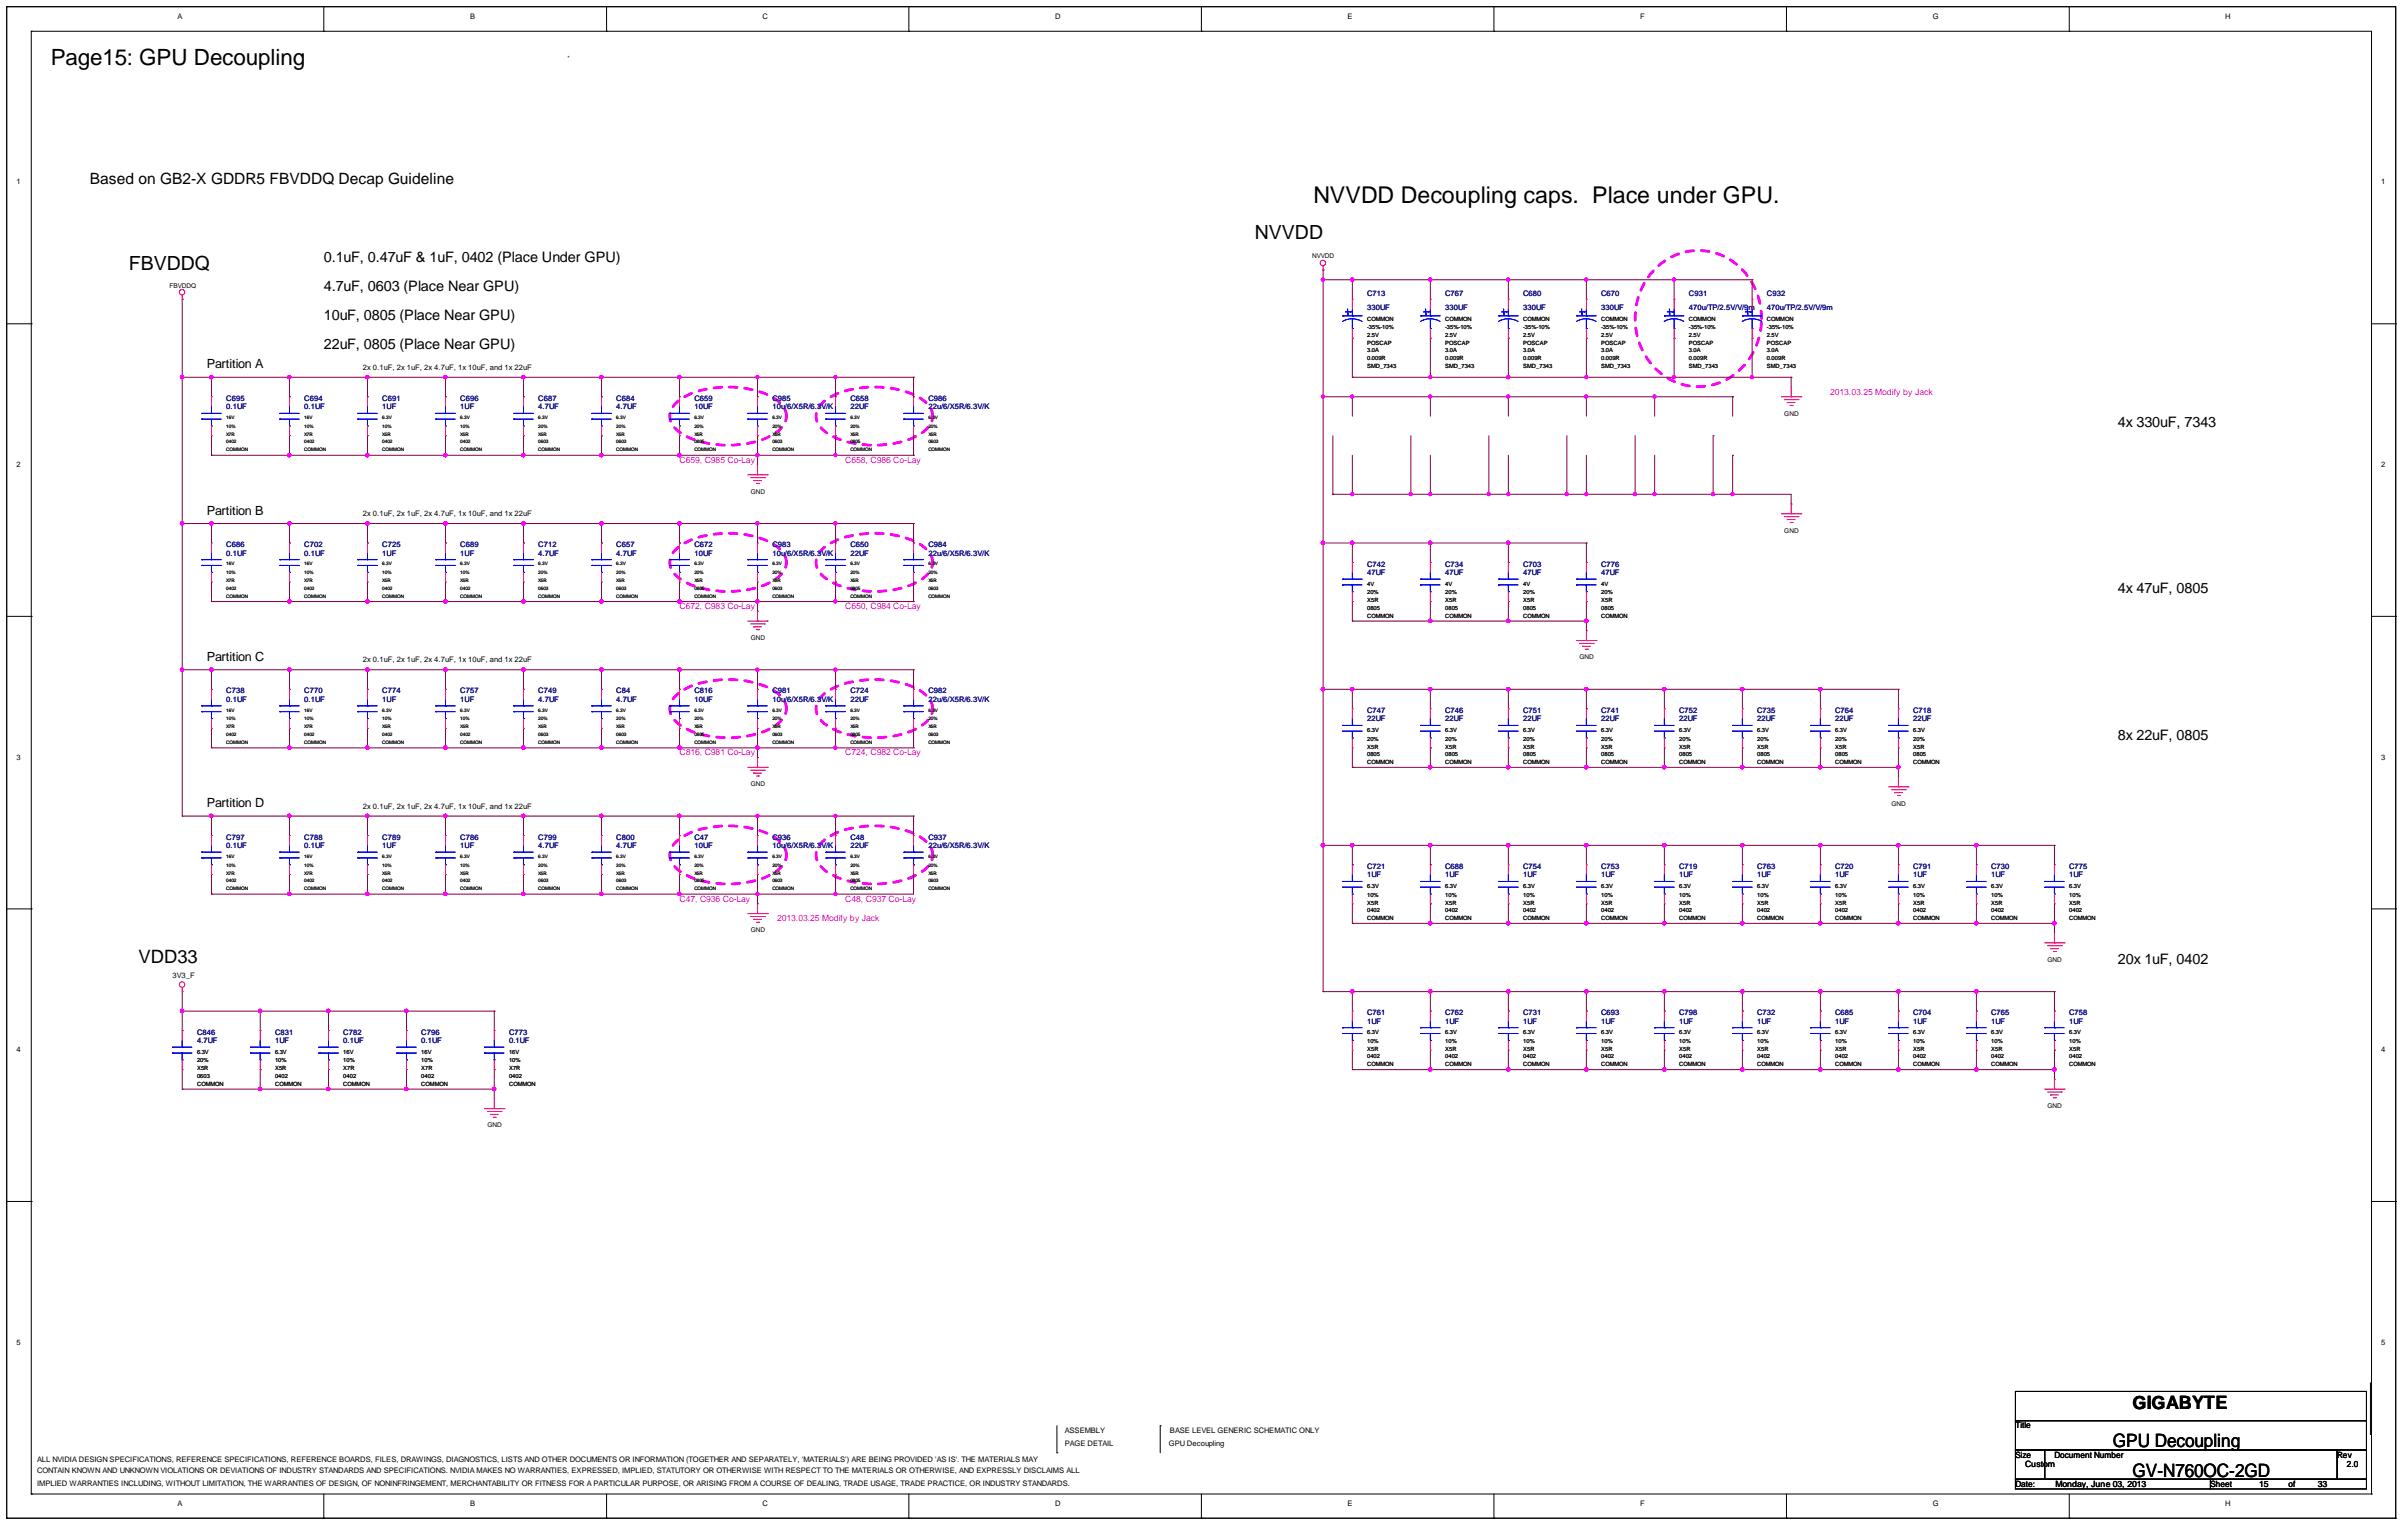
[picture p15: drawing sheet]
<svg xmlns="http://www.w3.org/2000/svg" width="282mm" height="179mm" viewBox="0 0 282 179" stroke-linecap="round" stroke-linejoin="round" font-family="sans-serif">
<defs><g id="words">
<text font-size="2.7" x="153.9" y="23.8">NVVDD Decoupling caps. Place under GPU.</text>
<text font-size="2.6" x="6" y="7.6">Page15: GPU Decoupling</text>
<g font-size="2.3">
<text x="147.1" y="28">NVVDD</text>
<text x="15.1" y="31.6">FBVDDQ</text>
</g>
<g font-size="2.2">
<text x="16.2" y="112.8">VDD33</text>
<text x="250" y="165.1">GIGABYTE</text>
<text x="247.7" y="169.7">GPU Decoupling</text>
<text x="250" y="173.1">GV-N760OC-2GD</text>
</g>
<text font-size="1.8" x="10.5" y="21.5">Based on GB2-X GDDR5 FBVDDQ Decap Guideline</text>
<g font-size="1.7">
<text x="38" y="34.1">4.7uF, 0603 (Place Near GPU)</text>
<text x="38" y="30.7">0.1uF, 0.47uF &amp; 1uF, 0402 (Place Under GPU)</text>
<text x="38" y="37.5">10uF, 0805 (Place Near GPU)</text>
<text x="38" y="41">22uF, 0805 (Place Near GPU)</text>
<text x="248.3" y="50.1">4x 330uF, 7343</text>
<text x="248.3" y="69.5">4x 47uF, 0805</text>
<text x="248.3" y="86.7">8x 22uF, 0805</text>
<text x="248.3" y="113">20x 1uF, 0402</text>
</g>
<g font-size="1.5">
<text x="24.2" y="43.2">Partition A</text>
<text x="24.2" y="60.3">Partition B</text>
<text x="24.2" y="77.5">Partition C</text>
<text x="24.2" y="94.6">Partition D</text>
</g>
<g font-size="1" fill="#f0f">
<text x="214.5" y="46.3">2013.03.25 Modify by Jack</text>
<text x="79.7" y="54.3">C659, C985 Co-Lay</text>
<text x="99.1" y="54.3">C658, C986 Co-Lay</text>
<text x="79.7" y="71.4">C672, C983 Co-Lay</text>
<text x="99.1" y="71.4">C650, C984 Co-Lay</text>
<text x="79.7" y="88.5">C816, C981 Co-Lay</text>
<text x="99.1" y="88.5">C724, C982 Co-Lay</text>
<text x="79.7" y="105.7">C47, C936 Co-Lay</text>
<text x="91.1" y="108">2013.03.25 Modify by Jack</text>
<text x="99.1" y="105.7">C48, C937 Co-Lay</text>
</g>
<g font-size="1">
<text x="236.2" y="167.4">Title</text>
<text x="236.2" y="170.8">Size</text>
<text x="237.4" y="172">Custom</text>
<text x="240.8" y="170.8">Document Number</text>
<text x="274" y="170.8">Rev</text>
<text x="275.1" y="172">2.0</text>
<text x="236.2" y="174.3">Date:</text>
<text x="240.9" y="174.3">Monday, June 03, 2013</text>
<text x="259.1" y="174.3">Sheet</text>
<text x="264.8" y="174.3">15</text>
<text x="268.2" y="174.3">of</text>
<text x="271.7" y="174.3">33</text>
</g>
<g font-size=".9">
<text x="20.8" y="2.2">A</text>
<text x="55.1" y="2.2">B</text>
<text x="89.4" y="2.2">C</text>
<text x="123.7" y="2.2">D</text>
<text x="158" y="2.2">E</text>
<text x="192.3" y="2.2">F</text>
<text x="226.5" y="2.2">G</text>
<text x="260.8" y="2.2">H</text>
<text x="1.9" y="21.6">1</text>
<text x="279.1" y="21.6">1</text>
<text x="42.5" y="43.3">2x 0.1uF, 2x 1uF, 2x 4.7uF, 1x 10uF, and 1x 22uF</text>
<text x="1.9" y="54.8">2</text>
<text x="279.1" y="54.8">2</text>
<text x="42.5" y="60.5">2x 0.1uF, 2x 1uF, 2x 4.7uF, 1x 10uF, and 1x 22uF</text>
<text x="42.5" y="77.6">2x 0.1uF, 2x 1uF, 2x 4.7uF, 1x 10uF, and 1x 22uF</text>
<text x="1.9" y="89.1">3</text>
<text x="279.1" y="89.1">3</text>
<text x="42.5" y="94.8">2x 0.1uF, 2x 1uF, 2x 4.7uF, 1x 10uF, and 1x 22uF</text>
<text x="20.2" y="114.6">3V3_F</text>
<text x="1.9" y="123.3">4</text>
<text x="279.1" y="123.3">4</text>
<text x="1.9" y="157.6">5</text>
<text x="279.1" y="157.6">5</text>
<text x="124.8" y="167.9">ASSEMBLY</text>
<text x="137.1" y="167.9">BASE LEVEL GENERIC SCHEMATIC ONLY</text>
<text x="4.3" y="172.7">CONTAIN KNOWN AND UNKNOWN VIOLATIONS OR DEVIATIONS OF INDUSTRY STANDARDS AND SPECIFICATIONS. NVIDIA MAKES NO WARRANTIES, EXPRESSED, IMPLIED, STATUTORY OR OTHERWISE WITH RESPECT TO THE MATERIALS OR OTHERWISE, AND EXPRESSLY DISCLAIMS ALL</text>
<text x="4.3" y="171.3">ALL NVIDIA DESIGN SPECIFICATIONS, REFERENCE SPECIFICATIONS, REFERENCE BOARDS, FILES, DRAWINGS, DIAGNOSTICS, LISTS AND OTHER DOCUMENTS OR INFORMATION (TOGETHER AND SEPARATELY, 'MATERIALS') ARE BEING PROVIDED 'AS IS'. THE MATERIALS MAY</text>
<text x="124.8" y="169.5">PAGE DETAIL</text>
<text x="137" y="169.5">GPU Decoupling</text>
<text x="4.3" y="174.2">IMPLIED WARRANTIES INCLUDING, WITHOUT LIMITATION, THE WARRANTIES OF DESIGN, OF NONINFRINGEMENT, MERCHANTABILITY OR FITNESS FOR A PARTICULAR PURPOSE, OR ARISING FROM A COURSE OF DEALING, TRADE USAGE, TRADE PRACTICE, OR INDUSTRY STANDARDS.</text>
<text x="20.8" y="176.5">A</text>
<text x="55.1" y="176.5">B</text>
<text x="89.4" y="176.5">C</text>
<text x="123.7" y="176.5">D</text>
<text x="158" y="176.5">E</text>
<text x="192.3" y="176.5">F</text>
<text x="226.5" y="176.5">G</text>
<text x="260.8" y="176.5">H</text>
</g>
<g font-size=".9" fill="#000080">
<text x="160.3" y="34.7">C713</text>
<text x="169.4" y="34.7">C767</text>
<text x="178.5" y="34.7">C680</text>
<text x="187.7" y="34.7">C670</text>
<text x="198" y="34.7">C931</text>
<text x="207.1" y="34.7">C932</text>
<text x="160.3" y="36.3">330UF</text>
<text x="169.4" y="36.3">330UF</text>
<text x="178.5" y="36.3">330UF</text>
<text x="187.7" y="36.3">330UF</text>
<text x="198" y="36.3">470u/TP/2.5V/V/9m</text>
<text x="207.1" y="36.3">470u/TP/2.5V/V/9m</text>
<text x="26.5" y="47">C695</text>
<text x="26.5" y="48">0.1UF</text>
<text x="35.7" y="47">C694</text>
<text x="35.7" y="48">0.1UF</text>
<text x="44.8" y="47">C691</text>
<text x="44.8" y="48">1UF</text>
<text x="54" y="47">C696</text>
<text x="54" y="48">1UF</text>
<text x="63.1" y="47">C687</text>
<text x="63.1" y="48">4.7UF</text>
<text x="72.2" y="47">C684</text>
<text x="72.2" y="48">4.7UF</text>
<text x="81.4" y="47">C659</text>
<text x="81.4" y="48">10UF</text>
<text x="90.5" y="47">C985</text>
<text x="90.5" y="48">10u/6/X5R/6.3V/K</text>
<text x="99.7" y="47">C658</text>
<text x="99.7" y="48">22UF</text>
<text x="108.8" y="47">C986</text>
<text x="108.8" y="48">22u/6/X5R/6.3V/K</text>
<text x="26.5" y="64.1">C686</text>
<text x="26.5" y="65.1">0.1UF</text>
<text x="35.7" y="64.1">C702</text>
<text x="35.7" y="65.1">0.1UF</text>
<text x="44.8" y="64.1">C725</text>
<text x="44.8" y="65.1">1UF</text>
<text x="54" y="64.1">C689</text>
<text x="54" y="65.1">1UF</text>
<text x="63.1" y="64.1">C712</text>
<text x="63.1" y="65.1">4.7UF</text>
<text x="72.2" y="64.1">C657</text>
<text x="72.2" y="65.1">4.7UF</text>
<text x="81.4" y="64.1">C672</text>
<text x="81.4" y="65.1">10UF</text>
<text x="90.5" y="64.1">C983</text>
<text x="90.5" y="65.1">10u/6/X5R/6.3V/K</text>
<text x="99.7" y="64.1">C650</text>
<text x="99.7" y="65.1">22UF</text>
<text x="108.8" y="64.1">C984</text>
<text x="108.8" y="65.1">22u/6/X5R/6.3V/K</text>
<text x="160.3" y="66.4">C742</text>
<text x="160.3" y="67.4">47UF</text>
<text x="169.4" y="66.4">C734</text>
<text x="169.4" y="67.4">47UF</text>
<text x="178.5" y="66.4">C703</text>
<text x="178.5" y="67.4">47UF</text>
<text x="187.7" y="66.4">C776</text>
<text x="187.7" y="67.4">47UF</text>
<text x="26.5" y="81.3">C738</text>
<text x="26.5" y="82.3">0.1UF</text>
<text x="35.7" y="81.3">C770</text>
<text x="35.7" y="82.3">0.1UF</text>
<text x="44.8" y="81.3">C774</text>
<text x="44.8" y="82.3">1UF</text>
<text x="54" y="81.3">C757</text>
<text x="54" y="82.3">1UF</text>
<text x="63.1" y="81.3">C749</text>
<text x="63.1" y="82.3">4.7UF</text>
<text x="72.2" y="81.3">C84</text>
<text x="72.2" y="82.3">4.7UF</text>
<text x="81.4" y="81.3">C816</text>
<text x="81.4" y="82.3">10UF</text>
<text x="90.5" y="81.3">C981</text>
<text x="90.5" y="82.3">10u/6/X5R/6.3V/K</text>
<text x="99.7" y="81.3">C724</text>
<text x="99.7" y="82.3">22UF</text>
<text x="108.8" y="81.3">C982</text>
<text x="108.8" y="82.3">22u/6/X5R/6.3V/K</text>
<text x="160.3" y="83.5">C747</text>
<text x="169.4" y="83.5">C746</text>
<text x="178.5" y="83.5">C751</text>
<text x="187.7" y="83.5">C741</text>
<text x="196.8" y="83.5">C752</text>
<text x="206" y="83.5">C735</text>
<text x="215.1" y="83.5">C764</text>
<text x="224.3" y="83.5">C718</text>
<text x="160.3" y="84.6">22UF</text>
<text x="169.4" y="84.6">22UF</text>
<text x="178.5" y="84.6">22UF</text>
<text x="187.7" y="84.6">22UF</text>
<text x="196.8" y="84.6">22UF</text>
<text x="206" y="84.6">22UF</text>
<text x="215.1" y="84.6">22UF</text>
<text x="224.3" y="84.6">22UF</text>
<text x="26.5" y="98.4">C797</text>
<text x="26.5" y="99.4">0.1UF</text>
<text x="35.7" y="98.4">C788</text>
<text x="35.7" y="99.4">0.1UF</text>
<text x="44.8" y="98.4">C789</text>
<text x="44.8" y="99.4">1UF</text>
<text x="54" y="98.4">C786</text>
<text x="54" y="99.4">1UF</text>
<text x="63.1" y="98.4">C799</text>
<text x="63.1" y="99.4">4.7UF</text>
<text x="72.2" y="98.4">C800</text>
<text x="72.2" y="99.4">4.7UF</text>
<text x="81.4" y="98.4">C47</text>
<text x="81.4" y="99.4">10UF</text>
<text x="90.5" y="98.4">C936</text>
<text x="90.5" y="99.4">10u/6/X5R/6.3V/K</text>
<text x="99.7" y="98.4">C48</text>
<text x="99.7" y="99.4">22UF</text>
<text x="108.8" y="98.4">C937</text>
<text x="108.8" y="99.4">22u/6/X5R/6.3V/K</text>
<text x="160.3" y="101.8">C721</text>
<text x="169.4" y="101.8">C688</text>
<text x="178.5" y="101.8">C754</text>
<text x="187.7" y="101.8">C753</text>
<text x="196.8" y="101.8">C719</text>
<text x="206" y="101.8">C763</text>
<text x="215.1" y="101.8">C720</text>
<text x="224.3" y="101.8">C791</text>
<text x="233.4" y="101.8">C730</text>
<text x="242.6" y="101.8">C775</text>
<text x="160.3" y="102.9">1UF</text>
<text x="169.4" y="102.9">1UF</text>
<text x="178.5" y="102.9">1UF</text>
<text x="187.7" y="102.9">1UF</text>
<text x="196.8" y="102.9">1UF</text>
<text x="206" y="102.9">1UF</text>
<text x="215.1" y="102.9">1UF</text>
<text x="224.3" y="102.9">1UF</text>
<text x="233.4" y="102.9">1UF</text>
<text x="242.6" y="102.9">1UF</text>
<text x="160.3" y="119">C761</text>
<text x="160.3" y="120">1UF</text>
<text x="169.4" y="119">C762</text>
<text x="169.4" y="120">1UF</text>
<text x="178.5" y="119">C731</text>
<text x="178.5" y="120">1UF</text>
<text x="187.7" y="119">C693</text>
<text x="187.7" y="120">1UF</text>
<text x="196.8" y="119">C798</text>
<text x="196.8" y="120">1UF</text>
<text x="206" y="119">C732</text>
<text x="206" y="120">1UF</text>
<text x="215.1" y="119">C685</text>
<text x="215.1" y="120">1UF</text>
<text x="224.3" y="119">C704</text>
<text x="224.3" y="120">1UF</text>
<text x="233.4" y="119">C765</text>
<text x="233.4" y="120">1UF</text>
<text x="242.6" y="119">C758</text>
<text x="242.6" y="120">1UF</text>
<text x="23.1" y="121.3">C846</text>
<text x="23.1" y="122.3">4.7UF</text>
<text x="32.2" y="121.3">C831</text>
<text x="32.2" y="122.3">1UF</text>
<text x="40.2" y="121.3">C782</text>
<text x="40.2" y="122.3">0.1UF</text>
<text x="49.4" y="121.3">C796</text>
<text x="49.4" y="122.3">0.1UF</text>
<text x="59.7" y="121.3">C773</text>
<text x="59.7" y="122.3">0.1UF</text>
</g>
<g font-size=".8">
<text x="19.9" y="33.7">FBVDDQ</text>
<text x="153.8" y="30.3">NVVDD</text>
<text x="209.2" y="48.7">GND</text>
<text x="88" y="57.9">GND</text>
<text x="209.2" y="62.4">GND</text>
<text x="88" y="75">GND</text>
<text x="185.1" y="77.3">GND</text>
<text x="88" y="92.1">GND</text>
<text x="221.7" y="94.4">GND</text>
<text x="88" y="109.3">GND</text>
<text x="240" y="112.7">GND</text>
<text x="240" y="129.9">GND</text>
<text x="57.1" y="132.1">GND</text>
</g>
<g font-size=".7">
<text x="66.5" y="7">*</text>
<text x="160.3" y="38.6">-35%-10%</text>
<text x="160.3" y="39.5">2.5V</text>
<text x="160.3" y="41.3">3.0A</text>
<text x="160.3" y="40.4">POSCAP</text>
<text x="160.3" y="37.7">COMMON</text>
<text x="169.4" y="38.6">-35%-10%</text>
<text x="169.4" y="39.5">2.5V</text>
<text x="169.4" y="41.3">3.0A</text>
<text x="169.4" y="37.7">COMMON</text>
<text x="169.4" y="40.4">POSCAP</text>
<text x="178.5" y="38.6">-35%-10%</text>
<text x="178.5" y="39.5">2.5V</text>
<text x="178.5" y="41.3">3.0A</text>
<text x="178.5" y="40.4">POSCAP</text>
<text x="178.5" y="37.7">COMMON</text>
<text x="187.7" y="38.6">-35%-10%</text>
<text x="187.7" y="39.5">2.5V</text>
<text x="187.7" y="41.3">3.0A</text>
<text x="187.7" y="40.4">POSCAP</text>
<text x="187.7" y="37.7">COMMON</text>
<text x="198" y="38.6">-35%-10%</text>
<text x="198" y="39.5">2.5V</text>
<text x="198" y="41.3">3.0A</text>
<text x="198" y="40.4">POSCAP</text>
<text x="198" y="37.7">COMMON</text>
<text x="207.1" y="38.6">-35%-10%</text>
<text x="207.1" y="39.5">2.5V</text>
<text x="207.1" y="41.3">3.0A</text>
<text x="207.1" y="40.4">POSCAP</text>
<text x="207.1" y="37.7">COMMON</text>
<text x="160.3" y="42.2">0.009R</text>
<text x="160.3" y="43.2">SMD_7343</text>
<text x="169.4" y="43.2">SMD_7343</text>
<text x="169.4" y="42.2">0.009R</text>
<text x="178.5" y="43.2">SMD_7343</text>
<text x="178.5" y="42.2">0.009R</text>
<text x="187.7" y="42.2">0.009R</text>
<text x="187.7" y="43.2">SMD_7343</text>
<text x="198" y="42.2">0.009R</text>
<text x="198" y="43.2">SMD_7343</text>
<text x="207.1" y="42.2">0.009R</text>
<text x="207.1" y="43.2">SMD_7343</text>
<text x="160.3" y="68.6">4V</text>
<text x="160.3" y="71.5">0805</text>
<text x="160.3" y="69.7">20%</text>
<text x="160.3" y="70.6">X5R</text>
<text x="169.4" y="68.6">4V</text>
<text x="169.4" y="70.6">X5R</text>
<text x="169.4" y="69.7">20%</text>
<text x="169.4" y="71.5">0805</text>
<text x="178.5" y="71.5">0805</text>
<text x="178.5" y="68.6">4V</text>
<text x="178.5" y="69.7">20%</text>
<text x="178.5" y="70.6">X5R</text>
<text x="187.7" y="71.5">0805</text>
<text x="187.7" y="70.6">X5R</text>
<text x="187.7" y="69.7">20%</text>
<text x="187.7" y="68.6">4V</text>
<text x="160.3" y="72.4">COMMON</text>
<text x="169.4" y="72.4">COMMON</text>
<text x="178.5" y="72.4">COMMON</text>
<text x="187.7" y="72.4">COMMON</text>
<text x="160.3" y="86.8">20%</text>
<text x="160.3" y="87.7">X5R</text>
<text x="160.3" y="88.6">0805</text>
<text x="160.3" y="89.6">COMMON</text>
<text x="160.3" y="85.8">6.3V</text>
<text x="169.4" y="86.8">20%</text>
<text x="169.4" y="88.6">0805</text>
<text x="169.4" y="87.7">X5R</text>
<text x="169.4" y="85.8">6.3V</text>
<text x="169.4" y="89.6">COMMON</text>
<text x="178.5" y="85.8">6.3V</text>
<text x="178.5" y="88.6">0805</text>
<text x="178.5" y="87.7">X5R</text>
<text x="178.5" y="89.6">COMMON</text>
<text x="178.5" y="86.8">20%</text>
<text x="187.7" y="85.8">6.3V</text>
<text x="187.7" y="86.8">20%</text>
<text x="187.7" y="88.6">0805</text>
<text x="187.7" y="89.6">COMMON</text>
<text x="187.7" y="87.7">X5R</text>
<text x="196.8" y="85.8">6.3V</text>
<text x="196.8" y="86.8">20%</text>
<text x="196.8" y="87.7">X5R</text>
<text x="196.8" y="88.6">0805</text>
<text x="196.8" y="89.6">COMMON</text>
<text x="206" y="85.8">6.3V</text>
<text x="206" y="89.6">COMMON</text>
<text x="206" y="86.8">20%</text>
<text x="206" y="88.6">0805</text>
<text x="206" y="87.7">X5R</text>
<text x="215.1" y="85.8">6.3V</text>
<text x="215.1" y="89.6">COMMON</text>
<text x="215.1" y="87.7">X5R</text>
<text x="215.1" y="86.8">20%</text>
<text x="215.1" y="88.6">0805</text>
<text x="224.3" y="89.6">COMMON</text>
<text x="224.3" y="85.8">6.3V</text>
<text x="224.3" y="86.8">20%</text>
<text x="224.3" y="88.6">0805</text>
<text x="224.3" y="87.7">X5R</text>
<text x="160.3" y="104.1">6.3V</text>
<text x="160.3" y="105.1">10%</text>
<text x="160.3" y="106">X5R</text>
<text x="160.3" y="106.9">0402</text>
<text x="160.3" y="107.8">COMMON</text>
<text x="169.4" y="104.1">6.3V</text>
<text x="169.4" y="107.8">COMMON</text>
<text x="169.4" y="106.9">0402</text>
<text x="169.4" y="106">X5R</text>
<text x="169.4" y="105.1">10%</text>
<text x="178.5" y="104.1">6.3V</text>
<text x="178.5" y="106.9">0402</text>
<text x="178.5" y="105.1">10%</text>
<text x="178.5" y="106">X5R</text>
<text x="178.5" y="107.8">COMMON</text>
<text x="187.7" y="104.1">6.3V</text>
<text x="187.7" y="106">X5R</text>
<text x="187.7" y="106.9">0402</text>
<text x="187.7" y="107.8">COMMON</text>
<text x="187.7" y="105.1">10%</text>
<text x="196.8" y="104.1">6.3V</text>
<text x="196.8" y="107.8">COMMON</text>
<text x="196.8" y="106">X5R</text>
<text x="196.8" y="106.9">0402</text>
<text x="196.8" y="105.1">10%</text>
<text x="206" y="104.1">6.3V</text>
<text x="206" y="106">X5R</text>
<text x="206" y="107.8">COMMON</text>
<text x="206" y="106.9">0402</text>
<text x="206" y="105.1">10%</text>
<text x="215.1" y="104.1">6.3V</text>
<text x="215.1" y="106.9">0402</text>
<text x="215.1" y="106">X5R</text>
<text x="215.1" y="107.8">COMMON</text>
<text x="215.1" y="105.1">10%</text>
<text x="224.3" y="105.1">10%</text>
<text x="224.3" y="106">X5R</text>
<text x="224.3" y="107.8">COMMON</text>
<text x="224.3" y="106.9">0402</text>
<text x="224.3" y="104.1">6.3V</text>
<text x="233.4" y="104.1">6.3V</text>
<text x="233.4" y="105.1">10%</text>
<text x="233.4" y="107.8">COMMON</text>
<text x="233.4" y="106.9">0402</text>
<text x="233.4" y="106">X5R</text>
<text x="242.6" y="105.1">10%</text>
<text x="242.6" y="104.1">6.3V</text>
<text x="242.6" y="107.8">COMMON</text>
<text x="242.6" y="106.9">0402</text>
<text x="242.6" y="106">X5R</text>
<text x="23.1" y="123.5">6.3V</text>
<text x="23.1" y="125.5">X5R</text>
<text x="23.1" y="124.5">20%</text>
<text x="32.2" y="123.5">6.3V</text>
<text x="32.2" y="124.5">10%</text>
<text x="32.2" y="125.5">X5R</text>
<text x="40.2" y="123.5">16V</text>
<text x="40.2" y="124.5">10%</text>
<text x="40.2" y="125.5">X7R</text>
<text x="49.4" y="123.5">16V</text>
<text x="49.4" y="125.5">X7R</text>
<text x="49.4" y="124.5">10%</text>
<text x="59.7" y="123.5">16V</text>
<text x="59.7" y="125.5">X7R</text>
<text x="59.7" y="124.5">10%</text>
<text x="160.3" y="121.2">6.3V</text>
<text x="160.3" y="122.2">10%</text>
<text x="160.3" y="124.1">0402</text>
<text x="160.3" y="125">COMMON</text>
<text x="160.3" y="123.2">X5R</text>
<text x="169.4" y="121.2">6.3V</text>
<text x="169.4" y="122.2">10%</text>
<text x="169.4" y="123.2">X5R</text>
<text x="169.4" y="124.1">0402</text>
<text x="169.4" y="125">COMMON</text>
<text x="178.5" y="124.1">0402</text>
<text x="178.5" y="125">COMMON</text>
<text x="178.5" y="122.2">10%</text>
<text x="178.5" y="123.2">X5R</text>
<text x="178.5" y="121.2">6.3V</text>
<text x="187.7" y="121.2">6.3V</text>
<text x="187.7" y="125">COMMON</text>
<text x="187.7" y="124.1">0402</text>
<text x="187.7" y="123.2">X5R</text>
<text x="187.7" y="122.2">10%</text>
<text x="196.8" y="121.2">6.3V</text>
<text x="196.8" y="125">COMMON</text>
<text x="196.8" y="124.1">0402</text>
<text x="196.8" y="122.2">10%</text>
<text x="196.8" y="123.2">X5R</text>
<text x="206" y="122.2">10%</text>
<text x="206" y="124.1">0402</text>
<text x="206" y="121.2">6.3V</text>
<text x="206" y="125">COMMON</text>
<text x="206" y="123.2">X5R</text>
<text x="215.1" y="121.2">6.3V</text>
<text x="215.1" y="124.1">0402</text>
<text x="215.1" y="123.2">X5R</text>
<text x="215.1" y="122.2">10%</text>
<text x="215.1" y="125">COMMON</text>
<text x="224.3" y="124.1">0402</text>
<text x="224.3" y="125">COMMON</text>
<text x="224.3" y="122.2">10%</text>
<text x="224.3" y="121.2">6.3V</text>
<text x="224.3" y="123.2">X5R</text>
<text x="233.4" y="121.2">6.3V</text>
<text x="233.4" y="122.2">10%</text>
<text x="233.4" y="123.2">X5R</text>
<text x="233.4" y="124.1">0402</text>
<text x="233.4" y="125">COMMON</text>
<text x="242.6" y="123.2">X5R</text>
<text x="242.6" y="124.1">0402</text>
<text x="242.6" y="125">COMMON</text>
<text x="242.6" y="122.2">10%</text>
<text x="242.6" y="121.2">6.3V</text>
<text x="23.1" y="126.3">0603</text>
<text x="23.1" y="127.3">COMMON</text>
<text x="32.2" y="127.3">COMMON</text>
<text x="32.2" y="126.3">0402</text>
<text x="40.2" y="126.3">0402</text>
<text x="40.2" y="127.3">COMMON</text>
<text x="49.4" y="126.3">0402</text>
<text x="49.4" y="127.3">COMMON</text>
<text x="59.7" y="127.3">COMMON</text>
<text x="59.7" y="126.3">0402</text>
</g>
<g font-size=".6">
<text x="26.5" y="52.9">COMMON</text>
<text x="26.5" y="49.1">16V</text>
<text x="26.5" y="50.1">10%</text>
<text x="26.5" y="51.1">X7R</text>
<text x="26.5" y="52">0402</text>
<text x="35.7" y="51.1">X7R</text>
<text x="35.7" y="49.1">16V</text>
<text x="35.7" y="50.1">10%</text>
<text x="35.7" y="52">0402</text>
<text x="35.7" y="52.9">COMMON</text>
<text x="44.8" y="49.1">6.3V</text>
<text x="44.8" y="52.9">COMMON</text>
<text x="44.8" y="52">0402</text>
<text x="44.8" y="50.1">10%</text>
<text x="44.8" y="51.1">X5R</text>
<text x="54" y="49.1">6.3V</text>
<text x="54" y="50.1">10%</text>
<text x="54" y="52">0402</text>
<text x="54" y="52.9">COMMON</text>
<text x="54" y="51.1">X5R</text>
<text x="63.1" y="52.9">COMMON</text>
<text x="63.1" y="52">0603</text>
<text x="63.1" y="50.1">20%</text>
<text x="63.1" y="51.1">X5R</text>
<text x="63.1" y="49.1">6.3V</text>
<text x="72.2" y="52">0603</text>
<text x="72.2" y="50.1">20%</text>
<text x="72.2" y="51.1">X5R</text>
<text x="72.2" y="52.9">COMMON</text>
<text x="72.2" y="49.1">6.3V</text>
<text x="81.4" y="50.1">20%</text>
<text x="81.4" y="52.9">COMMON</text>
<text x="81.4" y="51.1">X5R</text>
<text x="81.4" y="52">0805</text>
<text x="81.4" y="49.1">6.3V</text>
<text x="90.5" y="49.1">6.3V</text>
<text x="90.5" y="52">0603</text>
<text x="90.5" y="52.9">COMMON</text>
<text x="90.5" y="51.1">X5R</text>
<text x="90.5" y="50.1">20%</text>
<text x="99.7" y="52.9">COMMON</text>
<text x="99.7" y="51.1">X5R</text>
<text x="99.7" y="49.1">6.3V</text>
<text x="99.7" y="50.1">20%</text>
<text x="99.7" y="52">0805</text>
<text x="108.8" y="49.1">6.3V</text>
<text x="108.8" y="52">0603</text>
<text x="108.8" y="52.9">COMMON</text>
<text x="108.8" y="51.1">X5R</text>
<text x="108.8" y="50.1">20%</text>
<text x="26.5" y="68.2">X7R</text>
<text x="26.5" y="70">COMMON</text>
<text x="26.5" y="69.1">0402</text>
<text x="26.5" y="67.3">10%</text>
<text x="26.5" y="66.3">16V</text>
<text x="35.7" y="68.2">X7R</text>
<text x="35.7" y="66.3">16V</text>
<text x="35.7" y="67.3">10%</text>
<text x="35.7" y="69.1">0402</text>
<text x="35.7" y="70">COMMON</text>
<text x="44.8" y="70">COMMON</text>
<text x="44.8" y="68.2">X5R</text>
<text x="44.8" y="67.3">10%</text>
<text x="44.8" y="66.3">6.3V</text>
<text x="44.8" y="69.1">0402</text>
<text x="54" y="66.3">6.3V</text>
<text x="54" y="67.3">10%</text>
<text x="54" y="68.2">X5R</text>
<text x="54" y="70">COMMON</text>
<text x="54" y="69.1">0402</text>
<text x="63.1" y="67.3">20%</text>
<text x="63.1" y="66.3">6.3V</text>
<text x="63.1" y="70">COMMON</text>
<text x="63.1" y="68.2">X5R</text>
<text x="63.1" y="69.1">0603</text>
<text x="72.2" y="66.3">6.3V</text>
<text x="72.2" y="67.3">20%</text>
<text x="72.2" y="69.1">0603</text>
<text x="72.2" y="68.2">X5R</text>
<text x="72.2" y="70">COMMON</text>
<text x="81.4" y="66.3">6.3V</text>
<text x="81.4" y="68.2">X5R</text>
<text x="81.4" y="69.1">0805</text>
<text x="81.4" y="70">COMMON</text>
<text x="81.4" y="67.3">20%</text>
<text x="90.5" y="66.3">6.3V</text>
<text x="90.5" y="69.1">0603</text>
<text x="90.5" y="70">COMMON</text>
<text x="90.5" y="68.2">X5R</text>
<text x="90.5" y="67.3">20%</text>
<text x="99.7" y="70">COMMON</text>
<text x="99.7" y="66.3">6.3V</text>
<text x="99.7" y="69.1">0805</text>
<text x="99.7" y="68.2">X5R</text>
<text x="99.7" y="67.3">20%</text>
<text x="108.8" y="66.3">6.3V</text>
<text x="108.8" y="69.1">0603</text>
<text x="108.8" y="70">COMMON</text>
<text x="108.8" y="68.2">X5R</text>
<text x="108.8" y="67.3">20%</text>
<text x="26.5" y="83.4">16V</text>
<text x="35.7" y="83.4">16V</text>
<text x="44.8" y="83.4">6.3V</text>
<text x="54" y="83.4">6.3V</text>
<text x="63.1" y="83.4">6.3V</text>
<text x="72.2" y="83.4">6.3V</text>
<text x="81.4" y="83.4">6.3V</text>
<text x="90.5" y="83.4">6.3V</text>
<text x="99.7" y="83.4">6.3V</text>
<text x="108.8" y="83.4">6.3V</text>
<text x="26.5" y="85.4">X7R</text>
<text x="26.5" y="86.3">0402</text>
<text x="26.5" y="87.2">COMMON</text>
<text x="26.5" y="84.4">10%</text>
<text x="35.7" y="85.4">X7R</text>
<text x="35.7" y="87.2">COMMON</text>
<text x="35.7" y="84.4">10%</text>
<text x="35.7" y="86.3">0402</text>
<text x="44.8" y="86.3">0402</text>
<text x="44.8" y="85.4">X5R</text>
<text x="44.8" y="87.2">COMMON</text>
<text x="44.8" y="84.4">10%</text>
<text x="54" y="87.2">COMMON</text>
<text x="54" y="86.3">0402</text>
<text x="54" y="84.4">10%</text>
<text x="54" y="85.4">X5R</text>
<text x="63.1" y="84.4">20%</text>
<text x="63.1" y="86.3">0603</text>
<text x="63.1" y="87.2">COMMON</text>
<text x="63.1" y="85.4">X5R</text>
<text x="72.2" y="87.2">COMMON</text>
<text x="72.2" y="84.4">20%</text>
<text x="72.2" y="85.4">X5R</text>
<text x="72.2" y="86.3">0603</text>
<text x="81.4" y="84.4">20%</text>
<text x="81.4" y="85.4">X5R</text>
<text x="81.4" y="87.2">COMMON</text>
<text x="81.4" y="86.3">0805</text>
<text x="90.5" y="86.3">0603</text>
<text x="90.5" y="87.2">COMMON</text>
<text x="90.5" y="85.4">X5R</text>
<text x="90.5" y="84.4">20%</text>
<text x="99.7" y="87.2">COMMON</text>
<text x="99.7" y="84.4">20%</text>
<text x="99.7" y="85.4">X5R</text>
<text x="99.7" y="86.3">0805</text>
<text x="108.8" y="86.3">0603</text>
<text x="108.8" y="87.2">COMMON</text>
<text x="108.8" y="85.4">X5R</text>
<text x="108.8" y="84.4">20%</text>
<text x="26.5" y="101.6">10%</text>
<text x="26.5" y="100.6">16V</text>
<text x="35.7" y="100.6">16V</text>
<text x="35.7" y="101.6">10%</text>
<text x="44.8" y="101.6">10%</text>
<text x="44.8" y="100.6">6.3V</text>
<text x="54" y="101.6">10%</text>
<text x="54" y="100.6">6.3V</text>
<text x="63.1" y="101.6">20%</text>
<text x="63.1" y="100.6">6.3V</text>
<text x="72.2" y="100.6">6.3V</text>
<text x="72.2" y="101.6">20%</text>
<text x="81.4" y="101.6">20%</text>
<text x="81.4" y="100.6">6.3V</text>
<text x="90.5" y="100.6">6.3V</text>
<text x="90.5" y="101.6">20%</text>
<text x="99.7" y="100.6">6.3V</text>
<text x="99.7" y="101.6">20%</text>
<text x="108.8" y="100.6">6.3V</text>
<text x="108.8" y="101.6">20%</text>
<text x="26.5" y="103.4">0402</text>
<text x="26.5" y="104.3">COMMON</text>
<text x="26.5" y="102.5">X7R</text>
<text x="35.7" y="103.4">0402</text>
<text x="35.7" y="104.3">COMMON</text>
<text x="35.7" y="102.5">X7R</text>
<text x="44.8" y="104.3">COMMON</text>
<text x="44.8" y="103.4">0402</text>
<text x="44.8" y="102.5">X5R</text>
<text x="54" y="104.3">COMMON</text>
<text x="54" y="103.4">0402</text>
<text x="54" y="102.5">X5R</text>
<text x="63.1" y="103.4">0603</text>
<text x="63.1" y="102.5">X5R</text>
<text x="63.1" y="104.3">COMMON</text>
<text x="72.2" y="103.4">0603</text>
<text x="72.2" y="104.3">COMMON</text>
<text x="72.2" y="102.5">X5R</text>
<text x="81.4" y="103.4">0805</text>
<text x="81.4" y="104.3">COMMON</text>
<text x="81.4" y="102.5">X5R</text>
<text x="90.5" y="103.4">0603</text>
<text x="90.5" y="104.3">COMMON</text>
<text x="90.5" y="102.5">X5R</text>
<text x="99.7" y="102.5">X5R</text>
<text x="99.7" y="103.4">0805</text>
<text x="99.7" y="104.3">COMMON</text>
<text x="108.8" y="103.4">0603</text>
<text x="108.8" y="104.3">COMMON</text>
<text x="108.8" y="102.5">X5R</text>
</g>
</g></defs>
<g fill="none" stroke="#000" stroke-width=".12">
<path d="M.8 .8h.1M.8 .8h280v177.2M.8 .8v177.2M3.7 3.7h.1M3.7 3.7h274.3v171.4M3.7 3.7v171.4M38 3.7h.1M38 .8v2.9M71.1 3.7h.1M71.1 .8v2.9M106.5 3.7h.1M106.5 .8v2.9"/>
<path d="M140.8 3.7h.1M140.8 .8v2.9M175.1 3.7h.1M175.1 .8v2.9M209.4 3.7h.1M209.4 .8v2.9M242.6 3.7h.1M242.6 .8v2.9M.8 38h2.9M3.7 38h.1M278 38h2.8M280.8 38h.1"/>
<path d="M.8 72.2h2.9M3.7 72.2h.1M278 72.2h2.8M280.8 72.2h.1M.8 106.5h2.9M3.7 106.5h.1M278 106.5h2.8M280.8 106.5h.1M.8 140.8h2.9M3.7 140.8h.1M278 140.8h2.8M280.8 140.8h.1"/>
<path d="M.8 178h.1M.8 178h280M3.7 175.1h.1M3.7 175.1h274.3M38 178h.1M38 175.1v2.9M71.1 178h.1M71.1 175.1v2.9M106.5 178h.1M106.5 175.1v2.9M123.9 170.3h.1M123.9 167.1v3.2"/>
<path d="M136 167.1h.1M136 167.1v3.2M140.8 178h.1M140.8 175.1v2.9M175.1 178h.1M175.1 175.1v2.9M209.4 178h.1M209.4 175.1v2.9M236.2 163.1h41.2v3.4h-41.2zM236.2 166.5h41.2v3.4h-41.2zM236.2 169.9h3.5v3.5h-3.5zM236.2 173.4h22.9v1.1h-22.9z"/>
<path d="M239.7 169.9h34.3v3.5h-34.3zM242.6 178h.1M242.6 175.1v2.9M259.1 173.4h18.3v1.1h-18.3zM274 169.9h3.4v3.5h-3.4zM277.9 168.1h.1M277.9 162.1v6M278 175.1h.1M280.8 178h.1"/>
</g>
<path d="M194.2 31.3a7.1 7.1 0 0 1 11.6 2.7 8.2 8.2 0 0 1-4.6 11 7.3 7.3 0 0 1-9.2-5.4 8.4 8.4 0 0 1 2.2-8.3zM79.3 47.2a8.4 8.4 0 0 1 4.9-1.8 11.1 11.1 0 0 1 6.7 1.4 2.36 2.36 0 0 1 1.2 2.5 3.5 3.5 0 0 1-1.9 1.9 12.2 12.2 0 0 1-9.7 0 3.2 3.2 0 0 1-2-2.4l.1-.6 .3-.5zM96.4 47.2a8.4 8.4 0 0 1 5-1.8 11.1 11.1 0 0 1 6.6 1.4 2.36 2.36 0 0 1 1.2 2.5 3.5 3.5 0 0 1-1.9 1.9 12.2 12.2 0 0 1-9.6 0 3.2 3.2 0 0 1-2-2.4v-.6l.3-.5zM79.3 64.4a8.4 8.4 0 0 1 4.9-1.8 11.1 11.1 0 0 1 6.7 1.3 2.36 2.36 0 0 1 1.2 2.6 3.5 3.5 0 0 1-1.9 1.8 12.2 12.2 0 0 1-9.7 0 3.2 3.2 0 0 1-2-2.4l.1-.5 .3-.6zM96.4 64.4a8.4 8.4 0 0 1 5-1.8 11.1 11.1 0 0 1 6.6 1.3 2.36 2.36 0 0 1 1.2 2.6 3.5 3.5 0 0 1-1.9 1.8 12.2 12.2 0 0 1-9.6 0 3.2 3.2 0 0 1-2-2.4v-.5l.3-.6zM79.3 98.6a8.4 8.4 0 0 1 4.9-1.8 11.1 11.1 0 0 1 6.7 1.4 2.36 2.36 0 0 1 1.2 2.6 3.5 3.5 0 0 1-1.9 1.8 12.2 12.2 0 0 1-9.7 0 3.2 3.2 0 0 1-2-2.4l.1-.5 .3-.6zM79.3 81.5a8.4 8.4 0 0 1 4.9-1.8 11.1 11.1 0 0 1 6.7 1.3 2.36 2.36 0 0 1 1.2 2.6 3.5 3.5 0 0 1-1.9 1.9 12.2 12.2 0 0 1-9.7 0 3.2 3.2 0 0 1-2-2.4l.1-.6 .3-.5zM96.4 98.6a8.4 8.4 0 0 1 5-1.8 11.1 11.1 0 0 1 6.6 1.4 2.36 2.36 0 0 1 1.2 2.6 3.5 3.5 0 0 1-1.9 1.8 12.2 12.2 0 0 1-9.6 0 3.2 3.2 0 0 1-2-2.4v-.5l.3-.6zM96.4 81.5a8.4 8.4 0 0 1 5-1.8 11.1 11.1 0 0 1 6.6 1.3 2.36 2.36 0 0 1 1.2 2.6 3.5 3.5 0 0 1-1.9 1.9 12.2 12.2 0 0 1-9.6 0 3.2 3.2 0 0 1-2-2.4v-.6l.3-.5z" fill="none" stroke="#f0f" stroke-width=".34" stroke-dasharray=".9 .9"/>
<g fill="none" stroke="#800040" stroke-width=".12">
<path d="M21.4 35.1h.1M21.4 35.1v60.6M155.1 32.8h.1M155.1 31.6h.1M155.1 31.6v84.6M155.1 32.8h50.3M158.5 39.6h.1M158.5 32.8h.1M158.5 32.8v2.3M158.5 39.6v4.6M167.7 39.6h.1M167.7 32.8h.1"/>
<path d="M167.7 32.8v2.3M167.7 39.6v4.6M176.8 39.6h.1M176.8 32.8h.1M176.8 32.8v2.3M176.8 39.6v4.6M186 39.6h.1M186 32.8h.1M186 32.8v2.3M186 39.6v4.6M196.2 39.6h.1M196.2 32.8h.1"/>
<path d="M196.2 32.8v2.3M196.2 39.6v4.6M205.4 32.8h.1M205.4 39.6h.1M205.4 32.8v2.3M205.4 39.6v4.6M21.4 44.2h.1M21.4 44.2h85.7M24.8 44.2h.1M24.8 53.4h.1M24.8 44.2v2.3M24.8 51.1v2.3"/>
<path d="M24.8 53.4h82.3M33.9 44.2h.1M33.9 46.5h.1M33.9 53.4h.1M33.9 44.2v2.3M33.9 51.1v2.3M43.1 44.2h.1M43.1 46.5h.1M43.1 53.4h.1M43.1 44.2v2.3M43.1 51.1v2.3M52.2 44.2h.1"/>
<path d="M52.2 46.5h.1M52.2 53.4h.1M52.2 44.2v2.3M52.2 51.1v2.3M61.4 44.2h.1M61.4 46.5h.1M61.4 53.4h.1M61.4 44.2v2.3M61.4 51.1v2.3M70.5 44.2h.1M70.5 46.5h.1M70.5 53.4h.1"/>
<path d="M70.5 51.1h.1M70.5 44.2v2.3M70.5 51.1v2.3M79.7 44.2h.1M79.7 53.4h.1M79.7 44.2v2.3M79.7 51.1v2.3M88.8 44.2h.1M88.8 53.4h.1M88.8 44.2v2.3M88.8 51.1v3.4M97.9 44.2h.1"/>
<path d="M97.9 51.1h.1M97.9 53.4h.1M97.9 44.2v2.3M97.9 51.1v2.3M107.1 44.2h.1M107.1 46.5h.1M107.1 53.4h.1M107.1 44.2v2.3M107.1 51.1v2.3M155.1 46.5h.1M155.1 46.5h48M156.2 57.9h.1"/>
<path d="M156.2 57.9h53.8v1.2M156.2 51.1v6.8M158.5 44.2h.1M158.5 57.9h.1M158.5 46.5h.1M158.5 44.2h51.5M158.5 46.5v2.3M158.5 53.4v4.5M165.4 57.9h.1M165.4 51.1v6.8M167.7 44.2h.1M167.7 57.9h.1"/>
<path d="M167.7 46.5h.1M167.7 46.5v2.3M167.7 53.4v4.5M174.5 57.9h.1M174.5 51.1v6.8M176.8 44.2h.1M176.8 57.9h.1M176.8 46.5h.1M176.8 46.5v2.3M176.8 53.4v4.5M183.7 57.9h.1M183.7 51.1v6.8"/>
<path d="M186 44.2h.1M186 57.9h.1M186 46.5h.1M186 46.5v2.3M186 53.4v4.5M191.7 57.9h.1M191.7 51.1v6.8M194 57.9h.1M194 46.5h.1M194 46.5v2.3M194 53.4v4.5M196.2 44.2h.1"/>
<path d="M200.8 57.9h.1M200.8 51.1h.1M200.8 51.1v6.8M203.1 57.9h.1M203.1 53.4h.1M203.1 46.5h.1M203.1 46.5v2.3M203.1 53.4v4.5M205.4 44.2h.1M210 44.2h.1M210 59.1h.1M210 44.2v1.2"/>
<path d="M21.4 78.5h.1M21.4 61.4h.1M21.4 78.5h85.7M21.4 61.4h85.7M24.8 78.5h.1M24.8 61.4h.1M24.8 70.5h.1M24.8 61.4v2.3M24.8 68.2v2.3M24.8 78.5v2.3M24.8 70.5h82.3M33.9 78.5h.1"/>
<path d="M33.9 61.4h.1M33.9 63.7h.1M33.9 70.5h.1M33.9 61.4v2.3M33.9 68.2v2.3M33.9 78.5v2.3M43.1 78.5h.1M43.1 61.4h.1M43.1 63.7h.1M43.1 70.5h.1M43.1 61.4v2.3M43.1 68.2v2.3"/>
<path d="M43.1 78.5v2.3M52.2 78.5h.1M52.2 61.4h.1M52.2 63.7h.1M52.2 70.5h.1M52.2 61.4v2.3M52.2 68.2v2.3M52.2 78.5v2.3M61.4 78.5h.1M61.4 61.4h.1M61.4 63.7h.1M61.4 70.5h.1"/>
<path d="M61.4 61.4v2.3M61.4 68.2v2.3M61.4 78.5v2.3M70.5 78.5h.1M70.5 61.4h.1M70.5 63.7h.1M70.5 70.5h.1M70.5 61.4v2.3M70.5 68.2v2.3M70.5 78.5v2.3M79.7 78.5h.1M79.7 61.4h.1"/>
<path d="M79.7 63.7h.1M79.7 70.5h.1M79.7 61.4v2.3M79.7 68.2v2.3M79.7 78.5v2.3M88.8 78.5h.1M88.8 61.4h.1M88.8 71.7h.1M88.8 70.5h.1M88.8 61.4v2.3M88.8 68.2v3.5M88.8 78.5v2.3"/>
<path d="M97.9 78.5h.1M97.9 61.4h.1M97.9 68.2h.1M97.9 70.5h.1M97.9 61.4v2.3M97.9 68.2v2.3M97.9 78.5v2.3M107.1 78.5h.1M107.1 61.4h.1M107.1 63.7h.1M107.1 70.5h.1M107.1 61.4v2.3"/>
<path d="M107.1 68.2v2.3M107.1 78.5v2.3M155.1 63.7h.1M155.1 63.7h30.9M158.5 72.8h.1M158.5 63.7h.1M158.5 65.9h.1M158.5 63.7v2.2M158.5 70.5v2.3M158.5 72.8h27.5M167.7 72.8h.1M167.7 63.7h.1"/>
<path d="M167.7 65.9h.1M167.7 63.7v2.2M167.7 70.5v2.3M176.8 72.8h.1M176.8 63.7h.1M176.8 65.9h.1M176.8 63.7v2.2M176.8 70.5v2.3M186 72.8h.1M186 73.9h.1M186 63.7h.1M186 65.9h.1"/>
<path d="M186 63.7v2.2M186 70.5v3.4M21.4 95.7h.1M21.4 95.7h85.7M24.8 95.7h.1M24.8 87.7h.1M24.8 85.4v2.3M24.8 95.7v2.2M24.8 87.7h82.3M33.9 95.7h.1M33.9 97.9h.1M33.9 80.8h.1"/>
<path d="M33.9 87.7h.1M33.9 85.4v2.3M33.9 95.7v2.2M43.1 95.7h.1M43.1 97.9h.1M43.1 80.8h.1M43.1 87.7h.1M43.1 85.4v2.3M43.1 95.7v2.2M52.2 95.7h.1M52.2 97.9h.1M52.2 80.8h.1"/>
<path d="M52.2 87.7h.1M52.2 85.4v2.3M52.2 95.7v2.2M61.4 95.7h.1M61.4 97.9h.1M61.4 80.8h.1M61.4 87.7h.1M61.4 85.4v2.3M61.4 95.7v2.2M70.5 95.7h.1M70.5 97.9h.1M70.5 80.8h.1"/>
<path d="M70.5 87.7h.1M70.5 85.4v2.3M70.5 95.7v2.2M79.7 95.7h.1M79.7 97.9h.1M79.7 80.8h.1M79.7 87.7h.1M79.7 85.4v2.3M79.7 95.7v2.2M88.8 95.7h.1M88.8 88.8h.1M88.8 87.7h.1"/>
<path d="M88.8 85.4v3.4M88.8 95.7v2.2M97.9 95.7h.1M97.9 85.4h.1M97.9 87.7h.1M97.9 85.4v2.3M97.9 95.7v2.2M107.1 95.7h.1M107.1 80.8h.1M107.1 87.7h.1M107.1 85.4v2.3M107.1 95.7v2.2"/>
<path d="M155.1 99.1h.1M155.1 80.8h.1M155.1 99.1h85.7M155.1 80.8h67.4M158.5 89.9h.1M158.5 99.1h.1M158.5 80.8h.1M158.5 80.8v2.3M158.5 87.7v2.2M158.5 99.1v2.3M158.5 89.9h64M167.7 89.9h.1"/>
<path d="M167.7 87.7h.1M167.7 99.1h.1M167.7 80.8h.1M167.7 80.8v2.3M167.7 87.7v2.2M167.7 99.1v2.3M176.8 89.9h.1M176.8 99.1h.1M176.8 80.8h.1M176.8 80.8v2.3M176.8 87.7v2.2M176.8 99.1v2.3"/>
<path d="M186 89.9h.1M186 80.8h.1M186 83.1h.1M186 99.1h.1M186 80.8v2.3M186 87.7v2.2M186 99.1v2.3M195.1 89.9h.1M195.1 99.1h.1M195.1 80.8h.1M195.1 80.8v2.3M195.1 87.7v2.2"/>
<path d="M195.1 99.1v2.3M204.2 89.9h.1M204.2 99.1h.1M204.2 80.8h.1M204.2 80.8v2.3M204.2 87.7v2.2M204.2 99.1v2.3M213.4 89.9h.1M213.4 99.1h.1M213.4 80.8h.1M213.4 80.8v2.3M213.4 87.7v2.2"/>
<path d="M213.4 99.1v2.3M222.5 89.9h.1M222.5 99.1h.1M222.5 80.8h.1M222.5 80.8v2.3M222.5 87.7v3.4M222.5 99.1v2.3M231.7 99.1h.1M231.7 99.1v2.3M240.8 99.1h.1M240.8 99.1v2.3M21.4 118.5h.1"/>
<path d="M21.4 116.2v4.6M21.4 118.5h36.5M24.8 104.8h.1M24.8 102.5v2.3M30.5 118.5h.1M30.5 118.5v2.3M33.9 104.8h.1M33.9 102.5v2.3M38.5 118.5h.1M38.5 118.5v2.3M43.1 104.8h.1M43.1 102.5v2.3"/>
<path d="M47.6 118.5h.1M47.6 118.5v2.3M52.2 104.8h.1M52.2 102.5v2.3M57.9 118.5h.1M57.9 118.5v2.3M61.4 104.8h.1M61.4 102.5v2.3M70.5 104.8h.1M70.5 102.5v2.3M79.7 104.8h.1M79.7 102.5v2.3"/>
<path d="M88.8 105.9h.1M88.8 102.5h.1M88.8 102.5v3.4M97.9 102.5h.1M97.9 104.8h.1M97.9 102.5v2.3M107.1 102.5h.1M107.1 102.5v2.3h-82.3M155.1 116.2h.1M155.1 116.2h85.7M158.5 108.2h.1M158.5 116.2h.1"/>
<path d="M158.5 101.4h.1M158.5 105.9v2.3M158.5 116.2v2.3M158.5 108.2h82.3M167.7 108.2h.1M167.7 105.9h.1M167.7 116.2h.1M167.7 118.5h.1M167.7 101.4h.1M167.7 105.9v2.3M167.7 116.2v2.3M176.8 108.2h.1"/>
<path d="M176.8 116.2h.1M176.8 118.5h.1M176.8 105.9v2.3M176.8 116.2v2.3M186 108.2h.1M186 116.2h.1M186 118.5h.1M186 105.9v2.3M186 116.2v2.3M195.1 108.2h.1M195.1 116.2h.1M195.1 118.5h.1"/>
<path d="M195.1 105.9v2.3M195.1 116.2v2.3M204.2 108.2h.1M204.2 116.2h.1M204.2 118.5h.1M204.2 105.9v2.3M204.2 116.2v2.3M213.4 108.2h.1M213.4 116.2h.1M213.4 118.5h.1M213.4 105.9v2.3M213.4 116.2v2.3"/>
<path d="M222.5 108.2h.1M222.5 116.2h.1M222.5 118.5h.1M222.5 105.9v2.3M222.5 116.2v2.3M231.7 108.2h.1M231.7 116.2h.1M231.7 118.5h.1M231.7 105.9v2.3M231.7 116.2v2.3M240.8 108.2h.1M240.8 116.2h.1"/>
<path d="M240.8 118.5h.1M240.8 105.9v3.5M240.8 116.2v2.3M21.4 120.8h.1M21.4 127.7h.1M21.4 125.4v2.3M21.4 127.7h36.5M30.5 127.7h.1M30.5 125.4h.1M30.5 125.4v2.3M38.5 127.7h.1M38.5 125.4v2.3"/>
<path d="M47.6 120.8h.1M47.6 127.7h.1M47.6 125.4v2.3M57.9 127.7h.1M57.9 125.4h.1M57.9 125.4v3.4M158.5 125.4h.1M158.5 123.1v2.3M158.5 125.4h82.3M167.7 125.4h.1M167.7 123.1v2.3M176.8 125.4h.1"/>
<path d="M176.8 123.1v2.3M186 125.4h.1M186 123.1v2.3M195.1 125.4h.1M195.1 123.1v2.3M204.2 125.4h.1M204.2 123.1v2.3M213.4 125.4h.1M213.4 123.1v2.3M222.5 125.4h.1M222.5 123.1v2.3M231.7 125.4h.1"/>
<path d="M231.7 123.1v2.3M240.8 125.4h.1M240.8 126.5h.1M240.8 123.1h.1M240.8 123.1v3.4"/>
</g>
<g fill="#f0f" stroke="#f0f" stroke-width=".12">
<circle cx="21.3" cy="118.5" r=".19"/>
<circle cx="30.5" cy="118.5" r=".19"/>
<circle cx="38.5" cy="118.5" r=".19"/>
<circle cx="47.6" cy="118.5" r=".19"/>
<circle cx="24.8" cy="95.6" r=".19"/>
<circle cx="21.3" cy="78.5" r=".19"/>
<circle cx="21.3" cy="61.3" r=".19"/>
<circle cx="21.3" cy="44.2" r=".19"/>
<circle cx="33.9" cy="95.6" r=".19"/>
<circle cx="24.8" cy="78.5" r=".19"/>
<circle cx="33.9" cy="78.5" r=".19"/>
<circle cx="24.8" cy="61.3" r=".19"/>
<circle cx="33.9" cy="61.3" r=".19"/>
<circle cx="24.8" cy="44.2" r=".19"/>
<circle cx="33.9" cy="44.2" r=".19"/>
<circle cx="43.1" cy="95.6" r=".19"/>
<circle cx="43.1" cy="78.5" r=".19"/>
<circle cx="43.1" cy="61.3" r=".19"/>
<circle cx="43.1" cy="44.2" r=".19"/>
<circle cx="52.2" cy="95.6" r=".19"/>
<circle cx="52.2" cy="78.5" r=".19"/>
<circle cx="52.2" cy="61.3" r=".19"/>
<circle cx="52.2" cy="44.2" r=".19"/>
<circle cx="61.3" cy="95.6" r=".19"/>
<circle cx="61.3" cy="78.5" r=".19"/>
<circle cx="61.3" cy="61.3" r=".19"/>
<circle cx="61.3" cy="44.2" r=".19"/>
<circle cx="70.5" cy="95.6" r=".19"/>
<circle cx="70.5" cy="78.5" r=".19"/>
<circle cx="70.5" cy="61.3" r=".19"/>
<circle cx="70.5" cy="44.2" r=".19"/>
<circle cx="79.6" cy="95.6" r=".19"/>
<circle cx="79.6" cy="78.5" r=".19"/>
<circle cx="79.6" cy="61.3" r=".19"/>
<circle cx="79.6" cy="44.2" r=".19"/>
<circle cx="97.9" cy="95.6" r=".19"/>
<circle cx="88.8" cy="95.6" r=".19"/>
<circle cx="88.8" cy="61.3" r=".19"/>
<circle cx="97.9" cy="44.2" r=".19"/>
<circle cx="30.5" cy="127.6" r=".19"/>
<circle cx="33.9" cy="104.8" r=".19"/>
<circle cx="43.1" cy="104.8" r=".19"/>
<circle cx="52.2" cy="104.8" r=".19"/>
<circle cx="61.3" cy="104.8" r=".19"/>
<circle cx="70.5" cy="104.8" r=".19"/>
<circle cx="79.6" cy="104.8" r=".19"/>
<circle cx="88.8" cy="104.8" r=".19"/>
<circle cx="33.9" cy="87.6" r=".19"/>
<circle cx="43.1" cy="87.6" r=".19"/>
<circle cx="52.2" cy="87.6" r=".19"/>
<circle cx="61.3" cy="87.6" r=".19"/>
<circle cx="70.5" cy="87.6" r=".19"/>
<circle cx="79.6" cy="87.6" r=".19"/>
<circle cx="88.8" cy="87.6" r=".19"/>
<circle cx="33.9" cy="70.5" r=".19"/>
<circle cx="43.1" cy="70.5" r=".19"/>
<circle cx="52.2" cy="70.5" r=".19"/>
<circle cx="61.3" cy="70.5" r=".19"/>
<circle cx="70.5" cy="70.5" r=".19"/>
<circle cx="79.6" cy="70.5" r=".19"/>
<circle cx="88.8" cy="70.5" r=".19"/>
<circle cx="33.9" cy="53.3" r=".19"/>
<circle cx="43.1" cy="53.3" r=".19"/>
<circle cx="52.2" cy="53.3" r=".19"/>
<circle cx="61.3" cy="53.3" r=".19"/>
<circle cx="70.5" cy="53.3" r=".19"/>
<circle cx="57.9" cy="127.6" r=".19"/>
<circle cx="47.6" cy="127.6" r=".19"/>
<circle cx="38.5" cy="127.6" r=".19"/>
<circle cx="88.8" cy="53.3" r=".19"/>
<circle cx="79.6" cy="53.3" r=".19"/>
<circle cx="167.6" cy="125.4" r=".19"/>
<circle cx="176.8" cy="125.4" r=".19"/>
<circle cx="185.9" cy="125.4" r=".19"/>
<circle cx="195.1" cy="125.4" r=".19"/>
<circle cx="204.2" cy="125.4" r=".19"/>
<circle cx="213.4" cy="125.4" r=".19"/>
<circle cx="222.5" cy="125.4" r=".19"/>
<circle cx="231.7" cy="125.4" r=".19"/>
<circle cx="240.8" cy="125.4" r=".19"/>
<circle cx="167.6" cy="108.2" r=".19"/>
<circle cx="167.6" cy="89.9" r=".19"/>
<circle cx="167.6" cy="72.8" r=".19"/>
<circle cx="176.8" cy="72.8" r=".19"/>
<circle cx="185.9" cy="72.8" r=".19"/>
<circle cx="176.8" cy="44.2" r=".19"/>
<circle cx="167.6" cy="44.2" r=".19"/>
<circle cx="176.8" cy="108.2" r=".19"/>
<circle cx="204.2" cy="89.9" r=".19"/>
<circle cx="195.1" cy="89.9" r=".19"/>
<circle cx="185.9" cy="89.9" r=".19"/>
<circle cx="176.8" cy="89.9" r=".19"/>
<circle cx="185.9" cy="108.2" r=".19"/>
<circle cx="195.1" cy="108.2" r=".19"/>
<circle cx="204.2" cy="108.2" r=".19"/>
<circle cx="213.4" cy="108.2" r=".19"/>
<circle cx="213.4" cy="89.9" r=".19"/>
<circle cx="222.5" cy="108.2" r=".19"/>
<circle cx="222.5" cy="89.9" r=".19"/>
<circle cx="231.7" cy="108.2" r=".19"/>
<circle cx="240.8" cy="108.2" r=".19"/>
<circle cx="158.5" cy="116.2" r=".19"/>
<circle cx="155.1" cy="99.1" r=".19"/>
<circle cx="155.1" cy="80.8" r=".19"/>
<circle cx="155.1" cy="63.6" r=".19"/>
<circle cx="158.5" cy="63.6" r=".19"/>
<circle cx="158.5" cy="99.1" r=".19"/>
<circle cx="158.5" cy="32.8" r=".19"/>
<circle cx="155.1" cy="32.8" r=".19"/>
<circle cx="155.1" cy="46.5" r=".19"/>
<circle cx="167.6" cy="116.2" r=".19"/>
<circle cx="167.6" cy="99.1" r=".19"/>
<circle cx="158.5" cy="80.8" r=".19"/>
<circle cx="167.6" cy="63.6" r=".19"/>
<circle cx="167.6" cy="32.8" r=".19"/>
<circle cx="176.8" cy="116.2" r=".19"/>
<circle cx="167.6" cy="80.8" r=".19"/>
<circle cx="176.8" cy="63.6" r=".19"/>
<circle cx="176.8" cy="32.8" r=".19"/>
<circle cx="185.9" cy="116.2" r=".19"/>
<circle cx="176.8" cy="99.1" r=".19"/>
<circle cx="176.8" cy="80.8" r=".19"/>
<circle cx="185.9" cy="80.8" r=".19"/>
<circle cx="185.9" cy="32.8" r=".19"/>
<circle cx="195.1" cy="116.2" r=".19"/>
<circle cx="185.9" cy="99.1" r=".19"/>
<circle cx="204.2" cy="116.2" r=".19"/>
<circle cx="195.1" cy="99.1" r=".19"/>
<circle cx="195.1" cy="80.8" r=".19"/>
<circle cx="213.4" cy="116.2" r=".19"/>
<circle cx="204.2" cy="99.1" r=".19"/>
<circle cx="204.2" cy="80.8" r=".19"/>
<circle cx="222.5" cy="116.2" r=".19"/>
<circle cx="213.4" cy="99.1" r=".19"/>
<circle cx="213.4" cy="80.8" r=".19"/>
<circle cx="231.7" cy="116.2" r=".19"/>
<circle cx="222.5" cy="99.1" r=".19"/>
<circle cx="231.7" cy="99.1" r=".19"/>
<circle cx="97.9" cy="104.8" r=".19"/>
<circle cx="88.8" cy="78.5" r=".19"/>
<circle cx="97.9" cy="78.5" r=".19"/>
<circle cx="97.9" cy="87.6" r=".19"/>
<circle cx="97.9" cy="61.3" r=".19"/>
<circle cx="97.9" cy="70.5" r=".19"/>
<circle cx="88.8" cy="44.2" r=".19"/>
<circle cx="97.9" cy="53.3" r=".19"/>
<circle cx="205.4" cy="44.2" r=".19"/>
<circle cx="196.2" cy="32.8" r=".19"/>
<circle cx="196.2" cy="44.2" r=".19"/>
<circle cx="185.9" cy="44.2" r=".19"/>
<circle cx="203.1" cy="57.9" r=".19"/>
<circle cx="183.6" cy="57.9" r=".19"/>
<circle cx="200.8" cy="57.9" r=".19"/>
<circle cx="193.9" cy="57.9" r=".19"/>
<circle cx="191.6" cy="57.9" r=".19"/>
<circle cx="185.9" cy="57.9" r=".19"/>
<circle cx="176.8" cy="57.9" r=".19"/>
<circle cx="165.4" cy="57.9" r=".19"/>
<circle cx="158.5" cy="57.9" r=".19"/>
<circle cx="158.5" cy="46.5" r=".19"/>
<circle cx="193.9" cy="46.5" r=".19"/>
<circle cx="185.9" cy="46.5" r=".19"/>
<circle cx="176.8" cy="46.5" r=".19"/>
<circle cx="167.6" cy="46.5" r=".19"/>
<circle cx="174.5" cy="57.9" r=".19"/>
<circle cx="167.6" cy="57.9" r=".19"/>
</g>
<g fill="none" stroke="#f00" stroke-width=".12">
<path d="M21.4 35.1h.1M21.4 34.6v.5M155.1 31.6h.1M155.1 31.2v.4M158.5 35.1h.1M158.5 39.6h.1M158.5 35.1v1.1M158.5 38.5v1.1M167.7 35.1h.1M167.7 39.6h.1M167.7 35.1v1.1M167.7 38.5v1.1"/>
<path d="M176.8 35.1h.1M176.8 39.6h.1M176.8 35.1v1.1M176.8 38.5v1.1M186 35.1h.1M186 39.6h.1M186 35.1v1.1M186 38.5v1.1M196.2 35.1h.1M196.2 39.6h.1M196.2 35.1v1.1M196.2 38.5v1.1"/>
<path d="M205.4 35.1h.1M205.4 39.6h.1M205.4 35.1v1.1M205.4 38.5v1.1M24.8 46.5h.1M24.8 51.1h.1M24.8 46.5v1.1M24.8 49.9v1.2M33.9 46.5h.1M33.9 51.1h.1M33.9 46.5v1.1M33.9 49.9v1.2"/>
<path d="M43.1 46.5h.1M43.1 51.1h.1M43.1 46.5v1.1M43.1 49.9v1.2M52.2 46.5h.1M52.2 51.1h.1M52.2 46.5v1.1M52.2 49.9v1.2M61.4 46.5h.1M61.4 51.1h.1M61.4 46.5v1.1M61.4 49.9v1.2"/>
<path d="M70.5 46.5h.1M70.5 51.1h.1M70.5 46.5v1.1M70.5 49.9v1.2M79.7 46.5h.1M79.7 51.1h.1M79.7 46.5v1.1M79.7 49.9v1.2M87.7 55.6h2.2M88 56h1.6M88.3 56.3h.1M88.3 56.3h1"/>
<path d="M88.7 56.7h.2M88.8 55.6h.1M88.8 46.5h.1M88.8 51.1h.1M88.8 46.5v1.1M88.8 49.9v1.2M88.8 54.5v1.1M88.9 56.7h.1M89.6 56h.1M89.9 55.6h.1M97.9 46.5h.1M97.9 51.1h.1"/>
<path d="M97.9 46.5v1.1M97.9 49.9v1.2M107.1 46.5h.1M107.1 51.1h.1M107.1 46.5v1.1M107.1 49.9v1.2M208.8 46.5h2.3M209.2 46.8h1.6M209.5 47.2h.1M209.5 47.2h.9M209.8 47.5h.3M210 46.5h.1"/>
<path d="M210 45.4v1.1M210 59.1v1.1M210.1 47.5h.1M210.8 46.8h.1M211.1 46.5h.1M24.8 63.7h.1M24.8 68.2h.1M24.8 63.7v1.1M24.8 67.1v1.1M33.9 63.7h.1M33.9 68.2h.1M33.9 63.7v1.1"/>
<path d="M33.9 67.1v1.1M43.1 63.7h.1M43.1 68.2h.1M43.1 63.7v1.1M43.1 67.1v1.1M52.2 63.7h.1M52.2 68.2h.1M52.2 63.7v1.1M52.2 67.1v1.1M61.4 63.7h.1M61.4 68.2h.1M61.4 63.7v1.1"/>
<path d="M61.4 67.1v1.1M70.5 63.7h.1M70.5 68.2h.1M70.5 63.7v1.1M70.5 67.1v1.1M79.7 63.7h.1M79.7 68.2h.1M79.7 63.7v1.1M79.7 67.1v1.1M87.7 72.8h2.2M88 73.1h1.6M88.3 73.5h.1"/>
<path d="M88.3 73.5h1M88.7 73.8h.2M88.8 72.8h.1M88.8 63.7h.1M88.8 68.2h.1M88.8 63.7v1.1M88.8 67.1v1.1M88.8 71.7v1.1M88.9 73.8h.1M89.6 73.1h.1M89.9 72.8h.1M97.9 63.7h.1"/>
<path d="M97.9 68.2h.1M97.9 63.7v1.1M97.9 67.1v1.1M107.1 63.7h.1M107.1 68.2h.1M107.1 63.7v1.1M107.1 67.1v1.1M158.5 65.9h.1M158.5 70.5h.1M158.5 65.9v1.2M158.5 69.4v1.1M167.7 65.9h.1"/>
<path d="M167.7 70.5h.1M167.7 65.9v1.2M167.7 69.4v1.1M176.8 65.9h.1M176.8 70.5h.1M176.8 65.9v1.2M176.8 69.4v1.1M184.8 75.1h2.3M185.1 75.4h1.7M185.5 75.8h.1M185.5 75.8h.9M185.8 76.1h.3"/>
<path d="M186 75.1h.1M186 65.9h.1M186 70.5h.1M186 65.9v1.2M186 69.4v1.1M186 73.9v1.2M186.1 76.1h.1M186.8 75.4h.1M187.1 75.1h.1M208.8 60.2h2.3M209.2 60.6h1.6M209.5 60.9h.1"/>
<path d="M209.5 60.9h.9M209.8 61.2h.3M210 60.2h.1M210.1 61.2h.1M210.8 60.6h.1M211.1 60.2h.1M24.8 97.9h.1M24.8 80.8h.1M24.8 85.4h.1M24.8 80.8v1.1M24.8 84.2v1.2M24.8 97.9v1.2"/>
<path d="M33.9 97.9h.1M33.9 80.8h.1M33.9 85.4h.1M33.9 80.8v1.1M33.9 84.2v1.2M33.9 97.9v1.2M43.1 97.9h.1M43.1 80.8h.1M43.1 85.4h.1M43.1 80.8v1.1M43.1 84.2v1.2M43.1 97.9v1.2"/>
<path d="M52.2 97.9h.1M52.2 80.8h.1M52.2 85.4h.1M52.2 80.8v1.1M52.2 84.2v1.2M52.2 97.9v1.2M61.4 80.8h.1M61.4 85.4h.1M61.4 97.9h.1M61.4 80.8v1.1M61.4 84.2v1.2M61.4 97.9v1.2"/>
<path d="M70.5 97.9h.1M70.5 80.8h.1M70.5 85.4h.1M70.5 80.8v1.1M70.5 84.2v1.2M70.5 97.9v1.2M79.7 80.8h.1M79.7 85.4h.1M79.7 97.9h.1M79.7 80.8v1.1M79.7 84.2v1.2M79.7 97.9v1.2"/>
<path d="M87.7 89.9h2.2M88 90.3h1.6M88.3 90.6h.1M88.3 90.6h1M88.7 91h.2M88.8 89.9h.1M88.8 80.8h.1M88.8 85.4h.1M88.8 97.9h.1M88.8 80.8v1.1M88.8 84.2v1.2M88.8 88.8v1.1"/>
<path d="M88.8 97.9v1.2M88.9 91h.1M89.6 90.3h.1M89.9 89.9h.1M97.9 97.9h.1M97.9 80.8h.1M97.9 85.4h.1M97.9 80.8v1.1M97.9 84.2v1.2M97.9 97.9v1.2M107.1 97.9h.1M107.1 80.8h.1"/>
<path d="M107.1 85.4h.1M107.1 80.8v1.1M107.1 84.2v1.2M107.1 97.9v1.2M158.5 83.1h.1M158.5 87.7h.1M158.5 83.1v1.1M158.5 86.5v1.2M167.7 83.1h.1M167.7 87.7h.1M167.7 83.1v1.1M167.7 86.5v1.2"/>
<path d="M176.8 83.1h.1M176.8 87.7h.1M176.8 83.1v1.1M176.8 86.5v1.2M186 83.1h.1M186 87.7h.1M186 83.1v1.1M186 86.5v1.2M195.1 83.1h.1M195.1 87.7h.1M195.1 83.1v1.1M195.1 86.5v1.2"/>
<path d="M204.2 83.1h.1M204.2 87.7h.1M204.2 83.1v1.1M204.2 86.5v1.2M213.4 83.1h.1M213.4 87.7h.1M213.4 83.1v1.1M213.4 86.5v1.2M221.4 92.2h2.3M221.7 92.6h1.6M222.1 92.9h.1M222.1 92.9h.9"/>
<path d="M222.4 93.2h.3M222.5 92.2h.1M222.5 83.1h.1M222.5 87.7h.1M222.5 83.1v1.1M222.5 86.5v1.2M222.5 91.1v1.1M222.7 93.2h.1M223.3 92.6h.1M223.7 92.2h.1M21.4 116.2h.1M21.4 115.8v.4"/>
<path d="M24.8 102.5h.1M24.8 101.4v1.1M33.9 102.5h.1M33.9 101.4v1.1M43.1 102.5h.1M43.1 101.4v1.1M52.2 102.5h.1M52.2 101.4v1.1M61.4 102.5h.1M61.4 101.4v1.1M70.5 102.5h.1M70.5 101.4v1.1"/>
<path d="M79.7 102.5h.1M79.7 101.4v1.1M87.7 107.1h2.2M88 107.4h1.6M88.3 107.8h.1M88.3 107.8h1M88.7 108.1h.2M88.8 107.1h.1M88.8 102.5h.1M88.8 101.4v1.1M88.8 105.9v1.2M88.9 108.1h.1"/>
<path d="M89.6 107.4h.1M89.9 107.1h.1M97.9 102.5h.1M97.9 101.4v1.1M107.1 102.5h.1M107.1 101.4v1.1M158.5 118.5h.1M158.5 101.4h.1M158.5 105.9h.1M158.5 101.4v1.1M158.5 104.8v1.1M158.5 118.5v1.2"/>
<path d="M167.7 118.5h.1M167.7 101.4h.1M167.7 105.9h.1M167.7 101.4v1.1M167.7 104.8v1.1M167.7 118.5v1.2M176.8 118.5h.1M176.8 101.4h.1M176.8 105.9h.1M176.8 101.4v1.1M176.8 104.8v1.1M176.8 118.5v1.2"/>
<path d="M186 118.5h.1M186 101.4h.1M186 105.9h.1M186 101.4v1.1M186 104.8v1.1M186 118.5v1.2M195.1 118.5h.1M195.1 101.4h.1M195.1 105.9h.1M195.1 101.4v1.1M195.1 104.8v1.1M195.1 118.5v1.2"/>
<path d="M204.2 118.5h.1M204.2 101.4h.1M204.2 105.9h.1M204.2 101.4v1.1M204.2 104.8v1.1M204.2 118.5v1.2M213.4 118.5h.1M213.4 101.4h.1M213.4 105.9h.1M213.4 101.4v1.1M213.4 104.8v1.1M213.4 118.5v1.2"/>
<path d="M222.5 118.5h.1M222.5 101.4h.1M222.5 105.9h.1M222.5 101.4v1.1M222.5 104.8v1.1M222.5 118.5v1.2M231.7 118.5h.1M231.7 101.4h.1M231.7 105.9h.1M231.7 101.4v1.1M231.7 104.8v1.1M231.7 118.5v1.2"/>
<path d="M239.7 110.5h2.3M240 110.9h1.6M240.4 111.2h.1M240.4 111.2h.9M240.7 111.5h.2M240.8 110.5h.1M240.8 101.4h.1M240.8 105.9h.1M240.8 118.5h.1M240.8 101.4v1.1M240.8 104.8v1.1M240.8 109.4v1.1"/>
<path d="M240.8 118.5v1.2M240.9 111.5h.1M241.6 110.9h.1M242 110.5h.1M21.4 120.8h.1M21.4 125.4h.1M21.4 120.8v1.1M21.4 124.2v1.2M30.5 120.8h.1M30.5 125.4h.1M30.5 120.8v1.1M30.5 124.2v1.2"/>
<path d="M38.5 120.8h.1M38.5 125.4h.1M38.5 120.8v1.1M38.5 124.2v1.2M47.6 120.8h.1M47.6 125.4h.1M47.6 120.8v1.1M47.6 124.2v1.2M56.8 129.9h2.3M57.1 130.3h1.6M57.5 130.6h.1M57.5 130.6h.9"/>
<path d="M57.8 131h.3M57.9 129.9h.1M57.9 120.8h.1M57.9 125.4h.1M57.9 120.8v1.1M57.9 124.2v1.2M57.9 128.8v1.1M58.1 131h.1M58.7 130.3h.1M59.1 129.9h.1M158.5 123.1h.1M158.5 121.9v1.2"/>
<path d="M167.7 123.1h.1M167.7 121.9v1.2M176.8 123.1h.1M176.8 121.9v1.2M186 123.1h.1M186 121.9v1.2M195.1 123.1h.1M195.1 121.9v1.2M204.2 123.1h.1M204.2 121.9v1.2M213.4 123.1h.1M213.4 121.9v1.2"/>
<path d="M222.5 123.1h.1M222.5 121.9v1.2M231.7 123.1h.1M231.7 121.9v1.2M239.7 127.7h2.3M240 128h1.6M240.4 128.3h.1M240.4 128.3h.9M240.7 128.7h.2M240.8 127.7h.1M240.8 123.1h.1M240.8 121.9v1.2"/>
<path d="M240.8 126.5v1.2M240.9 128.7h.1M241.6 128h.1M242 127.7h.1"/>
<circle cx="21.3" cy="34.3" r=".32"/>
<circle cx="155.1" cy="30.8" r=".32"/>
<circle cx="21.3" cy="115.4" r=".32"/>
</g>
<g fill="none" stroke="#00f" stroke-width=".12">
<path d="M157.4 37.7a2.26 2.26 0 0 1 2.2 0M157.4 37h.1M157.4 37h2.3M157.7 36.6h.6M158 36.8h.1M158 36.2v.6M158.3 36.6h.1M158.5 38.5h.1M158.5 37h.1M158.5 36.2v.8M158.5 37.4v1.1M166.5 37.7a2.26 2.26 0 0 1 2.3 0"/>
<path d="M166.5 37h.1M166.5 37h2.3M166.9 36.6h.6M167.1 36.8h.1M167.1 36.2v.6M167.5 36.6h.1M167.7 38.5h.1M167.7 37h.1M167.7 36.2v.8M167.7 37.4v1.1M175.6 37.7a2.26 2.26 0 0 1 2.3 0M175.7 37h.1"/>
<path d="M175.7 37h2.3M176 36.6h.6M176.3 36.8h.1M176.3 36.2v.6M176.6 36.6h.1M176.8 38.5h.1M176.8 37h.1M176.8 36.2v.8M176.8 37.4v1.1M184.8 37.7a2.26 2.26 0 0 1 2.3 0M184.8 37h.1M184.8 37h2.3"/>
<path d="M185.1 36.6h.6M185.4 36.8h.1M185.4 36.2v.6M185.7 36.6h.1M186 38.5h.1M186 37h.1M186 36.2v.8M186 37.4v1.1M195.1 37.7a2.26 2.26 0 0 1 2.3 0M195.1 37h.1M195.1 37h2.3M195.4 36.6h.6"/>
<path d="M195.7 36.8h.1M195.7 36.2v.6M196 36.6h.1M196.2 38.5h.1M196.2 37h.1M196.2 36.2v.8M196.2 37.4v1.1M204.2 37.7a2.26 2.26 0 0 1 2.3 0M204.2 37h.1M204.2 37h2.3M204.6 36.6h.6M204.8 36.8h.1"/>
<path d="M204.8 36.2v.6M205.2 36.6h.1M205.4 38.5h.1M205.4 37h.1M205.4 36.2v.8M205.4 37.4v1.1M23.6 48.5h.1M23.6 49.1h.1M23.6 48.5h2.3M23.6 49.1h2.3M24.8 49.9h.1M24.8 48.5h.1"/>
<path d="M24.8 47.6v.9M24.8 49.1v.8M32.8 48.5h.1M32.8 49.1h.1M32.8 48.5h2.3M32.8 49.1h2.3M33.9 49.9h.1M33.9 48.5h.1M33.9 47.6v.9M33.9 49.1v.8M41.9 48.5h.1M41.9 49.1h.1"/>
<path d="M41.9 48.5h2.3M41.9 49.1h2.3M43.1 49.9h.1M43.1 48.5h.1M43.1 47.6v.9M43.1 49.1v.8M51.1 48.5h.1M51.1 49.1h.1M51.1 48.5h2.3M51.1 49.1h2.3M52.2 49.9h.1M52.2 48.5h.1"/>
<path d="M52.2 47.6v.9M52.2 49.1v.8M60.2 48.5h.1M60.2 49.1h.1M60.2 48.5h2.3M60.2 49.1h2.3M61.4 49.9h.1M61.4 48.5h.1M61.4 47.6v.9M61.4 49.1v.8M69.4 48.5h.1M69.4 49.1h.1"/>
<path d="M69.4 48.5h2.3M69.4 49.1h2.3M70.5 49.9h.1M70.5 48.5h.1M70.5 47.6v.9M70.5 49.1v.8M78.5 48.5h.1M78.5 49.1h.1M78.5 48.5h2.3M78.5 49.1h2.3M79.7 49.9h.1M79.7 48.5h.1"/>
<path d="M79.7 47.6v.9M79.7 49.1v.8M87.7 48.5h.1M87.7 49.1h.1M87.7 48.5h2.2M87.7 49.1h2.2M88.8 49.9h.1M88.8 48.5h.1M88.8 47.6v.9M88.8 49.1v.8M96.8 48.5h.1M96.8 49.1h.1"/>
<path d="M96.8 48.5h2.3M96.8 49.1h2.3M97.9 49.9h.1M97.9 48.5h.1M97.9 47.6v.9M97.9 49.1v.8M105.9 48.5h.1M105.9 49.1h.1M105.9 48.5h2.3M105.9 49.1h2.3M107.1 49.9h.1M107.1 48.5h.1"/>
<path d="M107.1 47.6v.9M107.1 49.1v.8M23.6 65.6h.1M23.6 66.3h.1M23.6 65.6h2.3M23.6 66.3h2.3M24.8 67.1h.1M24.8 65.6h.1M24.8 64.8v.8M24.8 66.3v.8M32.8 65.6h.1M32.8 66.3h.1"/>
<path d="M32.8 65.6h2.3M32.8 66.3h2.3M33.9 67.1h.1M33.9 65.6h.1M33.9 64.8v.8M33.9 66.3v.8M41.9 65.6h.1M41.9 66.3h.1M41.9 65.6h2.3M41.9 66.3h2.3M43.1 67.1h.1M43.1 65.6h.1"/>
<path d="M43.1 64.8v.8M43.1 66.3v.8M51.1 65.6h.1M51.1 66.3h.1M51.1 65.6h2.3M51.1 66.3h2.3M52.2 67.1h.1M52.2 65.6h.1M52.2 64.8v.8M52.2 66.3v.8M60.2 65.6h.1M60.2 66.3h.1"/>
<path d="M60.2 65.6h2.3M60.2 66.3h2.3M61.4 67.1h.1M61.4 65.6h.1M61.4 64.8v.8M61.4 66.3v.8M69.4 65.6h.1M69.4 66.3h.1M69.4 65.6h2.3M69.4 66.3h2.3M70.5 67.1h.1M70.5 65.6h.1"/>
<path d="M70.5 64.8v.8M70.5 66.3v.8M78.5 65.6h.1M78.5 66.3h.1M78.5 65.6h2.3M78.5 66.3h2.3M79.7 67.1h.1M79.7 65.6h.1M79.7 64.8v.8M79.7 66.3v.8M87.7 65.6h.1M87.7 66.3h.1"/>
<path d="M87.7 65.6h2.2M87.7 66.3h2.2M88.8 67.1h.1M88.8 65.6h.1M88.8 64.8v.8M88.8 66.3v.8M96.8 65.6h.1M96.8 66.3h.1M96.8 65.6h2.3M96.8 66.3h2.3M97.9 67.1h.1M97.9 65.6h.1"/>
<path d="M97.9 64.8v.8M97.9 66.3v.8M105.9 65.6h.1M105.9 66.3h.1M105.9 65.6h2.3M105.9 66.3h2.3M107.1 67.1h.1M107.1 65.6h.1M107.1 64.8v.8M107.1 66.3v.8M157.4 67.9h.1M157.4 68.6h.1"/>
<path d="M157.4 67.9h2.3M157.4 68.6h2.3M158.5 69.4h.1M158.5 67.9h.1M158.5 67.1v.8M158.5 68.6v.8M166.5 67.9h.1M166.5 68.6h.1M166.5 67.9h2.3M166.5 68.6h2.3M167.7 69.4h.1M167.7 67.9h.1"/>
<path d="M167.7 67.1v.8M167.7 68.6v.8M175.7 67.9h.1M175.7 68.6h.1M175.7 67.9h2.3M175.7 68.6h2.3M176.8 69.4h.1M176.8 67.9h.1M176.8 67.1v.8M176.8 68.6v.8M184.8 67.9h.1M184.8 68.6h.1"/>
<path d="M184.8 67.9h2.3M184.8 68.6h2.3M186 69.4h.1M186 67.9h.1M186 67.1v.8M186 68.6v.8M23.6 99.9h.1M23.6 82.7h.1M23.6 83.4h.1M23.6 99.9h2.3M23.6 82.7h2.3M23.6 83.4h2.3"/>
<path d="M24.8 99.9h.1M24.8 84.2h.1M24.8 82.7h.1M24.8 81.9v.8M24.8 83.4v.8M24.8 99.1v.8M32.8 99.9h.1M32.8 82.7h.1M32.8 83.4h.1M32.8 99.9h2.3M32.8 82.7h2.3M32.8 83.4h2.3"/>
<path d="M33.9 99.9h.1M33.9 84.2h.1M33.9 82.7h.1M33.9 81.9v.8M33.9 83.4v.8M33.9 99.1v.8M41.9 99.9h.1M41.9 82.7h.1M41.9 83.4h.1M41.9 99.9h2.3M41.9 82.7h2.3M41.9 83.4h2.3"/>
<path d="M43.1 99.9h.1M43.1 84.2h.1M43.1 82.7h.1M43.1 81.9v.8M43.1 83.4v.8M43.1 99.1v.8M51.1 99.9h.1M51.1 82.7h.1M51.1 83.4h.1M51.1 99.9h2.3M51.1 82.7h2.3M51.1 83.4h2.3"/>
<path d="M52.2 99.9h.1M52.2 84.2h.1M52.2 82.7h.1M52.2 81.9v.8M52.2 83.4v.8M52.2 99.1v.8M60.2 82.7h.1M60.2 83.4h.1M60.2 99.9h.1M60.2 99.9h2.3M60.2 82.7h2.3M60.2 83.4h2.3"/>
<path d="M61.4 84.2h.1M61.4 82.7h.1M61.4 99.9h.1M61.4 81.9v.8M61.4 83.4v.8M61.4 99.1v.8M69.4 99.9h.1M69.4 82.7h.1M69.4 83.4h.1M69.4 99.9h2.3M69.4 82.7h2.3M69.4 83.4h2.3"/>
<path d="M70.5 99.9h.1M70.5 84.2h.1M70.5 82.7h.1M70.5 81.9v.8M70.5 83.4v.8M70.5 99.1v.8M78.5 82.7h.1M78.5 83.4h.1M78.5 99.9h.1M78.5 99.9h2.3M78.5 82.7h2.3M78.5 83.4h2.3"/>
<path d="M79.7 84.2h.1M79.7 82.7h.1M79.7 99.9h.1M79.7 81.9v.8M79.7 83.4v.8M79.7 99.1v.8M87.7 82.7h.1M87.7 83.4h.1M87.7 99.9h.1M87.7 99.9h2.2M87.7 82.7h2.2M87.7 83.4h2.2"/>
<path d="M88.8 84.2h.1M88.8 82.7h.1M88.8 99.9h.1M88.8 81.9v.8M88.8 83.4v.8M88.8 99.1v.8M96.8 99.9h.1M96.8 82.7h.1M96.8 83.4h.1M96.8 99.9h2.3M96.8 82.7h2.3M96.8 83.4h2.3"/>
<path d="M97.9 99.9h.1M97.9 84.2h.1M97.9 82.7h.1M97.9 81.9v.8M97.9 83.4v.8M97.9 99.1v.8M105.9 99.9h.1M105.9 82.7h.1M105.9 83.4h.1M105.9 99.9h2.3M105.9 82.7h2.3M105.9 83.4h2.3"/>
<path d="M107.1 99.9h.1M107.1 84.2h.1M107.1 82.7h.1M107.1 81.9v.8M107.1 83.4v.8M107.1 99.1v.8M157.4 85h.1M157.4 85.7h.1M157.4 85h2.3M157.4 85.7h2.3M158.5 86.5h.1M158.5 85h.1"/>
<path d="M158.5 84.2v.8M158.5 85.7v.8M166.5 85h.1M166.5 85.7h.1M166.5 85h2.3M166.5 85.7h2.3M167.7 86.5h.1M167.7 85h.1M167.7 84.2v.8M167.7 85.7v.8M175.7 85h.1M175.7 85.7h.1"/>
<path d="M175.7 85h2.3M175.7 85.7h2.3M176.8 86.5h.1M176.8 85h.1M176.8 84.2v.8M176.8 85.7v.8M184.8 85h.1M184.8 85.7h.1M184.8 85h2.3M184.8 85.7h2.3M186 86.5h.1M186 85h.1"/>
<path d="M186 84.2v.8M186 85.7v.8M194 85h.1M194 85.7h.1M194 85h2.2M194 85.7h2.2M195.1 86.5h.1M195.1 85h.1M195.1 84.2v.8M195.1 85.7v.8M203.1 85h.1M203.1 85.7h.1"/>
<path d="M203.1 85h2.3M203.1 85.7h2.3M204.2 86.5h.1M204.2 85h.1M204.2 84.2v.8M204.2 85.7v.8M212.2 85h.1M212.2 85.7h.1M212.2 85h2.3M212.2 85.7h2.3M213.4 86.5h.1M213.4 85h.1"/>
<path d="M213.4 84.2v.8M213.4 85.7v.8M221.4 85h.1M221.4 85.7h.1M221.4 85h2.3M221.4 85.7h2.3M222.5 86.5h.1M222.5 85h.1M222.5 84.2v.8M222.5 85.7v.8M23.6 100.6h.1M23.6 100.6h2.3"/>
<path d="M24.8 101.4h.1M24.8 100.6v.8M32.8 100.6h.1M32.8 100.6h2.3M33.9 101.4h.1M33.9 100.6v.8M41.9 100.6h.1M41.9 100.6h2.3M43.1 101.4h.1M43.1 100.6v.8M51.1 100.6h.1M51.1 100.6h2.3"/>
<path d="M52.2 101.4h.1M52.2 100.6v.8M60.2 100.6h.1M60.2 100.6h2.3M61.4 101.4h.1M61.4 100.6v.8M69.4 100.6h.1M69.4 100.6h2.3M70.5 101.4h.1M70.5 100.6v.8M78.5 100.6h.1M78.5 100.6h2.3"/>
<path d="M79.7 101.4h.1M79.7 100.6v.8M87.7 100.6h.1M87.7 100.6h2.2M88.8 101.4h.1M88.8 100.6v.8M96.8 100.6h.1M96.8 100.6h2.3M97.9 101.4h.1M97.9 100.6v.8M105.9 100.6h.1M105.9 100.6h2.3"/>
<path d="M107.1 101.4h.1M107.1 100.6v.8M157.4 103.3h.1M157.4 104h.1M157.4 103.3h2.3M157.4 104h2.3M158.5 104.8h.1M158.5 103.3h.1M158.5 102.5v.8M158.5 104v.8M158.5 119.7v.8M166.5 103.3h.1"/>
<path d="M166.5 104h.1M166.5 103.3h2.3M166.5 104h2.3M167.7 104.8h.1M167.7 103.3h.1M167.7 102.5v.8M167.7 104v.8M167.7 119.7v.8M175.7 103.3h.1M175.7 104h.1M175.7 103.3h2.3M175.7 104h2.3"/>
<path d="M176.8 104.8h.1M176.8 103.3h.1M176.8 102.5v.8M176.8 104v.8M176.8 119.7v.8M184.8 103.3h.1M184.8 104h.1M184.8 103.3h2.3M184.8 104h2.3M186 104.8h.1M186 103.3h.1M186 102.5v.8"/>
<path d="M186 104v.8M186 119.7v.8M194 103.3h.1M194 104h.1M194 103.3h2.2M194 104h2.2M195.1 104.8h.1M195.1 103.3h.1M195.1 102.5v.8M195.1 104v.8M195.1 119.7v.8M203.1 103.3h.1"/>
<path d="M203.1 104h.1M203.1 103.3h2.3M203.1 104h2.3M204.2 104.8h.1M204.2 103.3h.1M204.2 102.5v.8M204.2 104v.8M204.2 119.7v.8M212.2 103.3h.1M212.2 104h.1M212.2 103.3h2.3M212.2 104h2.3"/>
<path d="M213.4 104.8h.1M213.4 103.3h.1M213.4 102.5v.8M213.4 104v.8M213.4 119.7v.8M221.4 103.3h.1M221.4 104h.1M221.4 103.3h2.3M221.4 104h2.3M222.5 104.8h.1M222.5 103.3h.1M222.5 102.5v.8"/>
<path d="M222.5 104v.8M222.5 119.7v.8M230.5 103.3h.1M230.5 104h.1M230.5 103.3h2.3M230.5 104h2.3M231.7 104.8h.1M231.7 103.3h.1M231.7 102.5v.8M231.7 104v.8M231.7 119.7v.8M239.7 103.3h.1"/>
<path d="M239.7 104h.1M239.7 103.3h2.3M239.7 104h2.3M240.8 104.8h.1M240.8 103.3h.1M240.8 102.5v.8M240.8 104v.8M240.8 119.7v.8M20.2 122.7h.1M20.2 123.4h.1M20.2 122.7h2.3M20.2 123.4h2.3"/>
<path d="M21.4 124.2h.1M21.4 122.7h.1M21.4 121.9v.8M21.4 123.4v.8M29.4 122.7h.1M29.4 123.4h.1M29.4 122.7h2.2M29.4 123.4h2.2M30.5 124.2h.1M30.5 122.7h.1M30.5 121.9v.8M30.5 123.4v.8"/>
<path d="M37.4 122.7h.1M37.4 123.4h.1M37.4 122.7h2.2M37.4 123.4h2.2M38.5 124.2h.1M38.5 122.7h.1M38.5 121.9v.8M38.5 123.4v.8M46.5 122.7h.1M46.5 123.4h.1M46.5 122.7h2.3M46.5 123.4h2.3"/>
<path d="M47.6 124.2h.1M47.6 122.7h.1M47.6 121.9v.8M47.6 123.4v.8M56.8 122.7h.1M56.8 123.4h.1M56.8 122.7h2.3M56.8 123.4h2.3M57.9 124.2h.1M57.9 122.7h.1M57.9 121.9v.8M57.9 123.4v.8"/>
<path d="M157.4 120.5h.1M157.4 121.1h.1M157.4 120.5h2.3M157.4 121.1h2.3M158.5 121.9h.1M158.5 120.5h.1M158.5 121.1v.8M166.5 120.5h.1M166.5 121.1h.1M166.5 120.5h2.3M166.5 121.1h2.3M167.7 121.9h.1"/>
<path d="M167.7 120.5h.1M167.7 121.1v.8M175.7 120.5h.1M175.7 121.1h.1M175.7 120.5h2.3M175.7 121.1h2.3M176.8 121.9h.1M176.8 120.5h.1M176.8 121.1v.8M184.8 120.5h.1M184.8 121.1h.1M184.8 120.5h2.3"/>
<path d="M184.8 121.1h2.3M186 121.9h.1M186 120.5h.1M186 121.1v.8M194 120.5h.1M194 121.1h.1M194 120.5h2.2M194 121.1h2.2M195.1 121.9h.1M195.1 120.5h.1M195.1 121.1v.8M203.1 120.5h.1"/>
<path d="M203.1 121.1h.1M203.1 120.5h2.3M203.1 121.1h2.3M204.2 121.9h.1M204.2 120.5h.1M204.2 121.1v.8M212.2 120.5h.1M212.2 121.1h.1M212.2 120.5h2.3M212.2 121.1h2.3M213.4 121.9h.1M213.4 120.5h.1"/>
<path d="M213.4 121.1v.8M221.4 120.5h.1M221.4 121.1h.1M221.4 120.5h2.3M221.4 121.1h2.3M222.5 121.9h.1M222.5 120.5h.1M222.5 121.1v.8M230.5 120.5h.1M230.5 121.1h.1M230.5 120.5h2.3M230.5 121.1h2.3"/>
<path d="M231.7 121.9h.1M231.7 120.5h.1M231.7 121.1v.8M239.7 120.5h.1M239.7 121.1h.1M239.7 120.5h2.3M239.7 121.1h2.3M240.8 121.9h.1M240.8 120.5h.1M240.8 121.1v.8"/>
</g>
<use href="#words"/>
</svg>
